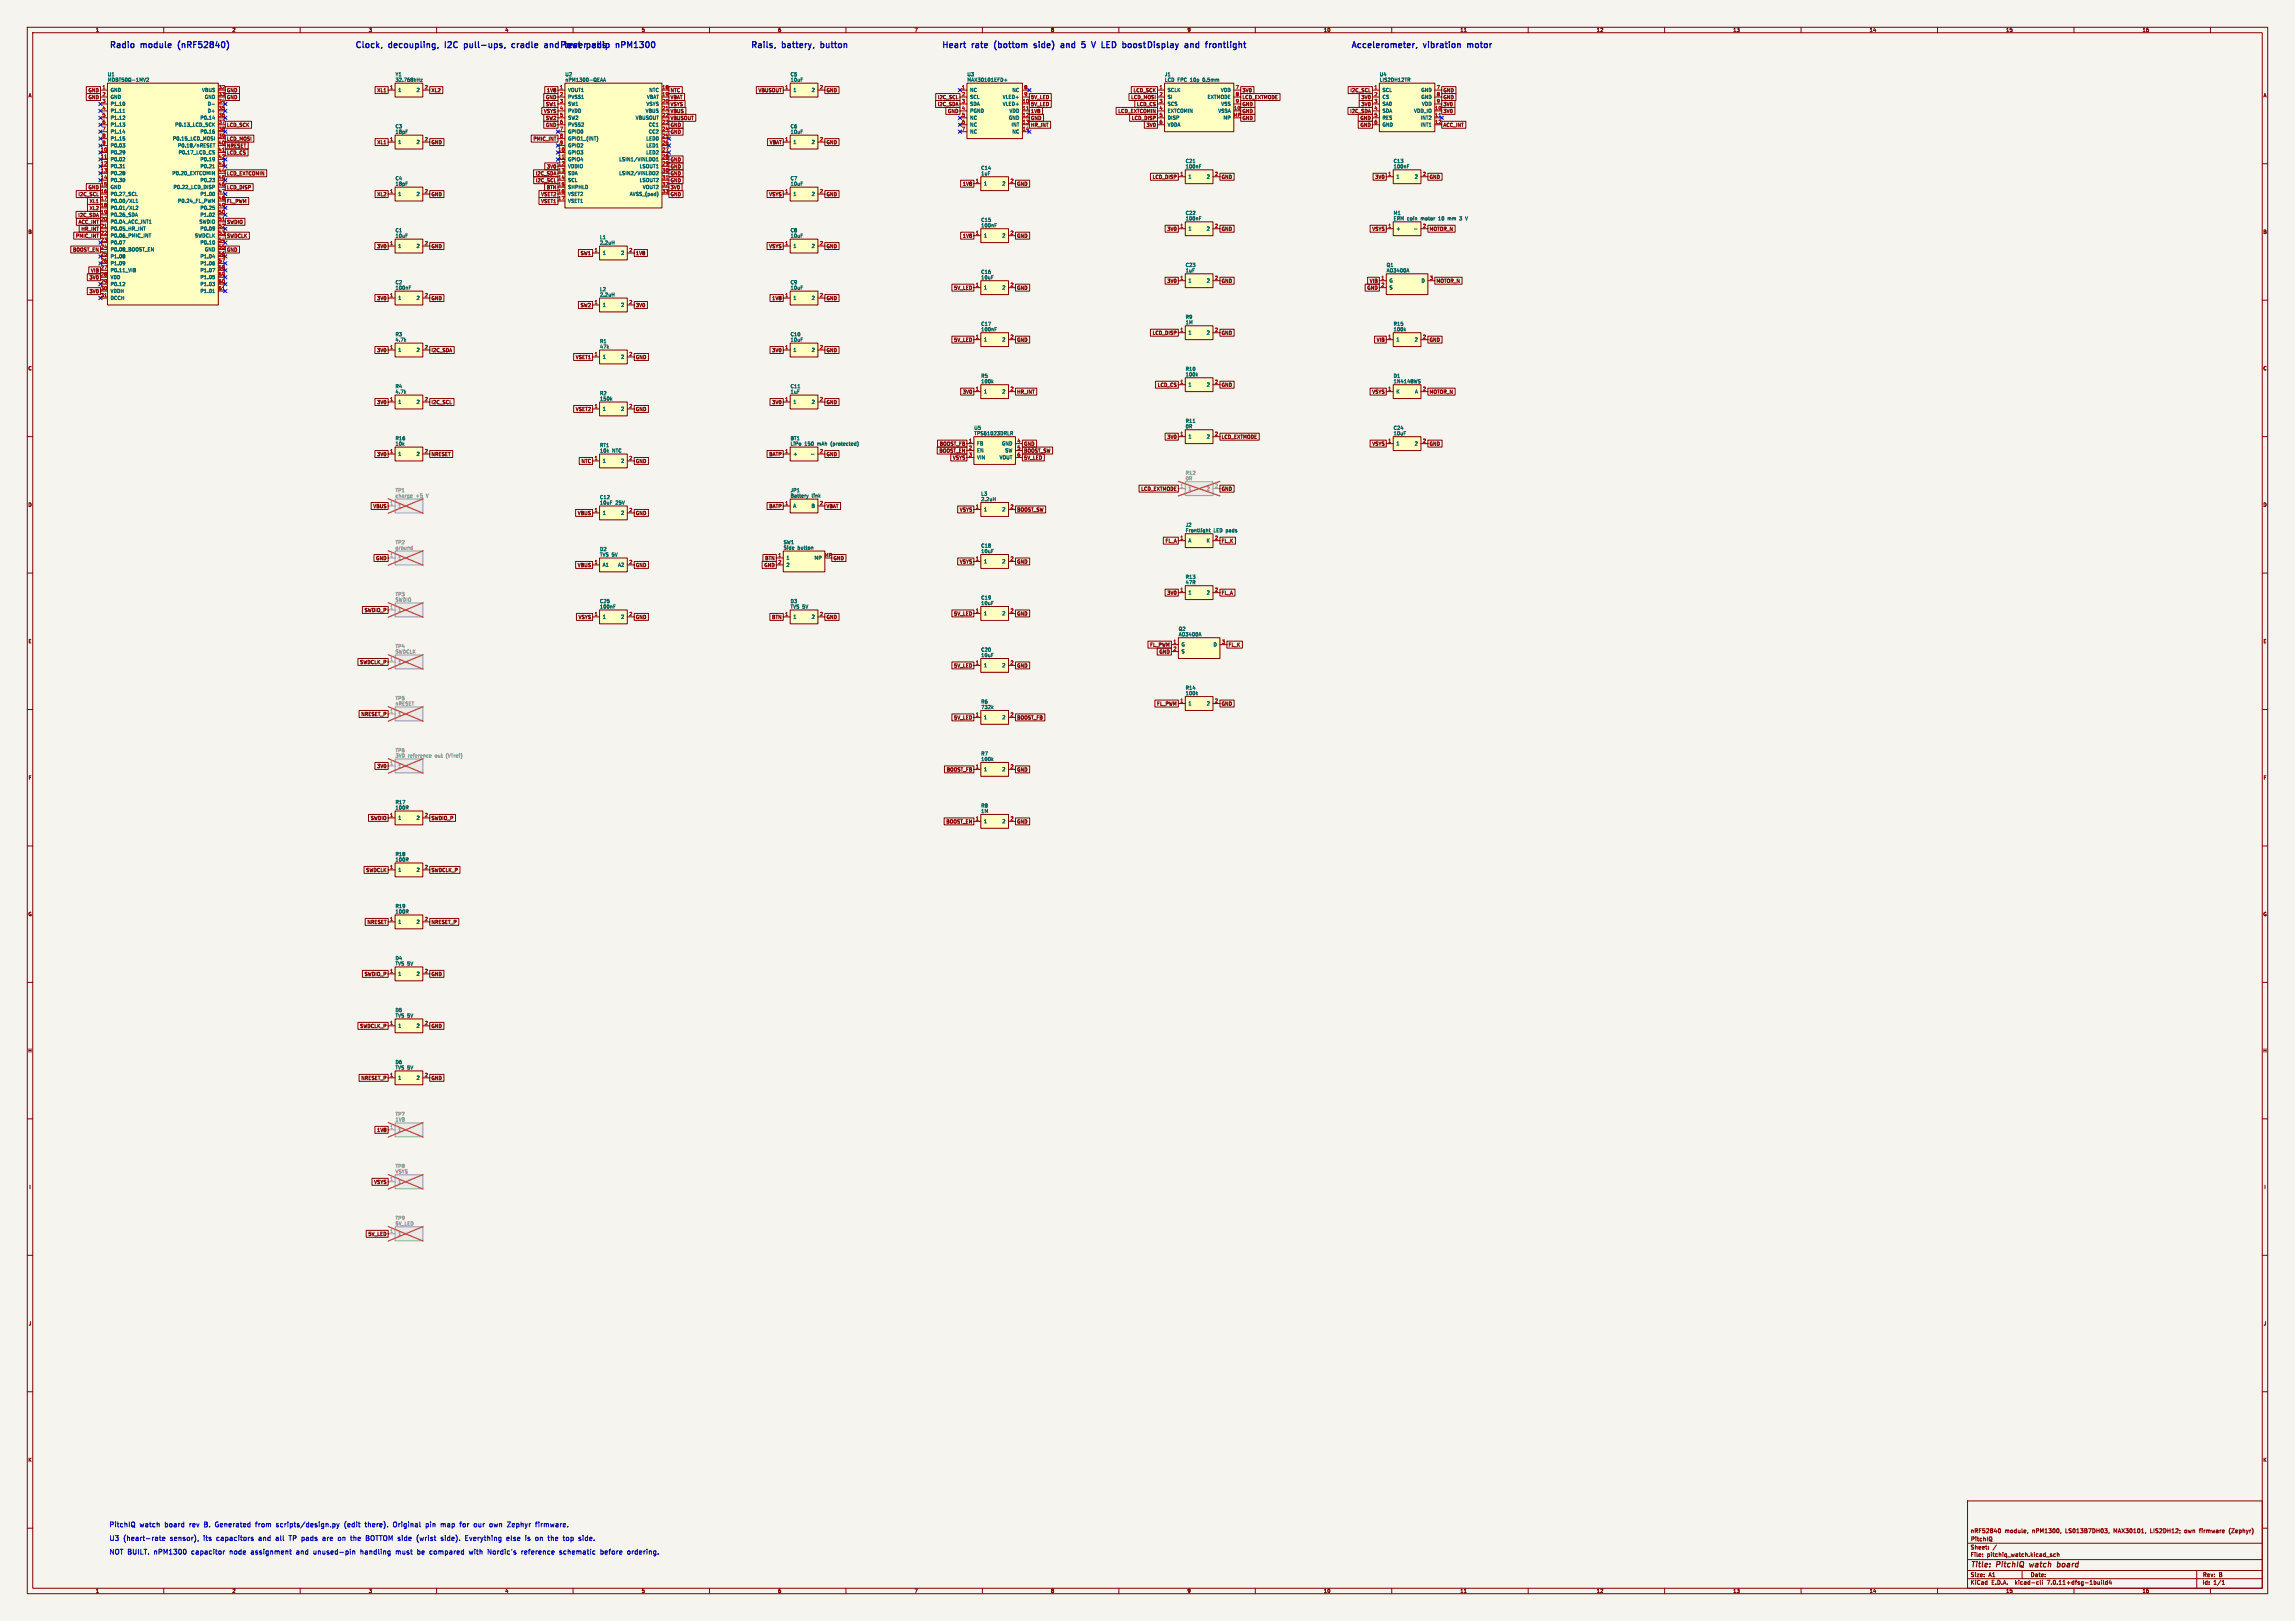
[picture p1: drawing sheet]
<svg xmlns="http://www.w3.org/2000/svg" width="841mm" height="594mm" viewBox="0 0 841 594" stroke-linecap="round" stroke-linejoin="round" font-family="sans-serif">
<defs><g id="words">
<g font-size="3.1" fill="#0000c2">
<text x="40" y="17.7">Radio</text>
<text x="51.8" y="17.7">module</text>
<text x="66.3" y="17.7">(nRF52840)</text>
<text x="130" y="17.7">Clock,</text>
<text x="142.6" y="17.7">decoupling,</text>
<text x="164.1" y="17.7">I2C</text>
<text x="172" y="17.7">pull-ups,</text>
<text x="190.4" y="17.7">cradle</text>
<text x="203.2" y="17.7">and</text>
<text x="205" y="17.7">Power</text>
<text x="211.8" y="17.7">testchip</text>
<text x="220.5" y="17.7">padsnPM1300</text>
<text x="275" y="17.7">Rails,</text>
<text x="286.8" y="17.7">battery,</text>
<text x="301.8" y="17.7">button</text>
<text x="345" y="17.7">Heart</text>
<text x="356.4" y="17.7">rate</text>
<text x="365.4" y="17.7">(bottom</text>
<text x="380.9" y="17.7">side)</text>
<text x="391.6" y="17.7">and</text>
<text x="400.1" y="17.7">5</text>
<text x="404.8" y="17.7">V</text>
<text x="409.2" y="17.7">LED</text>
<text x="417.7" y="17.7">boost</text>
<text x="420" y="17.7">Display</text>
<text x="434.4" y="17.7">and</text>
<text x="442.9" y="17.7">frontlight</text>
<text x="495" y="17.7">Accelerometer,</text>
<text x="521.9" y="17.7">vibration</text>
<text x="538.8" y="17.7">motor</text>
</g>
<g font-size="2.8" fill="#840000">
<text x="722" y="574.9">Title:</text>
<text x="731.7" y="574.9">PitchIQ</text>
<text x="744.6" y="574.9">watch</text>
<text x="755.5" y="574.9">board</text>
</g>
<g font-size="2.5" fill="#0000c2">
<text x="40" y="559.7">PitchIQ</text>
<text x="51.1" y="559.7">watch</text>
<text x="60.3" y="559.7">board</text>
<text x="69.3" y="559.7">rev</text>
<text x="74.8" y="559.7">B.</text>
<text x="79" y="559.7">Generated</text>
<text x="93.9" y="559.7">from</text>
<text x="101.5" y="559.7">scripts/design.py</text>
<text x="126.6" y="559.7">(edit</text>
<text x="134.3" y="559.7">there).</text>
<text x="144.7" y="559.7">Original</text>
<text x="156.7" y="559.7">pin</text>
<text x="162.3" y="559.7">map</text>
<text x="169.4" y="559.7">for</text>
<text x="174.6" y="559.7">our</text>
<text x="180.5" y="559.7">own</text>
<text x="187.1" y="559.7">Zephyr</text>
<text x="197.6" y="559.7">firmware.</text>
<text x="40" y="564.7">U3</text>
<text x="40" y="569.7">NOT BUILT.</text>
<text x="45.1" y="564.7">(heart-rate</text>
<text x="56.3" y="569.7">nPM1300</text>
<text x="62.2" y="564.7">sensor),</text>
<text x="70.1" y="569.7">capacitor</text>
<text x="74.6" y="564.7">its</text>
<text x="79.4" y="564.7">capacitors</text>
<text x="84.2" y="569.7">node</text>
<text x="92.1" y="569.7">assignment</text>
<text x="94.9" y="564.7">and</text>
<text x="101.3" y="564.7">all</text>
<text x="106.3" y="564.7">TP pads</text>
<text x="108.8" y="569.7">and</text>
<text x="115.2" y="569.7">unused-pin</text>
<text x="118.7" y="564.7">are</text>
<text x="124.5" y="564.7">on</text>
<text x="129.2" y="564.7">the</text>
<text x="132.5" y="569.7">handling</text>
<text x="134.9" y="564.7">BOTTOM side</text>
<text x="145.5" y="569.7">must</text>
<text x="153.5" y="569.7">be</text>
<text x="153.6" y="564.7">(wrist</text>
<text x="158.2" y="569.7">compared</text>
<text x="162.7" y="564.7">side).</text>
<text x="171.7" y="564.7">Everything</text>
<text x="172.7" y="569.7">with</text>
<text x="179.6" y="569.7">Nordic's</text>
<text x="186.9" y="564.7">else</text>
<text x="192" y="569.7">reference</text>
<text x="193.9" y="564.7">is</text>
<text x="197.7" y="564.7">on</text>
<text x="202.4" y="564.7">the</text>
<text x="206.1" y="569.7">schematic</text>
<text x="208.1" y="564.7">top</text>
<text x="213.8" y="564.7">side.</text>
<text x="221.2" y="569.7">before</text>
<text x="231.2" y="569.7">ordering.</text>
</g>
<g font-size="2.1" fill="#840000">
<text x="722" y="562">nRF52840</text>
<text x="734.6" y="562">module,</text>
<text x="744.7" y="562">nPM1300,</text>
<text x="757" y="562">LS013B7DH03,</text>
<text x="774.8" y="562">MAX30101,</text>
<text x="788.4" y="562">LIS2DH12;</text>
<text x="801.2" y="562">own</text>
<text x="806.7" y="562">firmware</text>
<text x="817.7" y="562">(Zephyr)</text>
<text x="722" y="568">Sheet:</text>
<text x="722" y="565.2">PitchIQ</text>
<text x="722" y="570.7">File:</text>
<text x="728.1" y="570.7">pitchiq_watch.kicad_sch</text>
<text x="722" y="580.9">KiCad</text>
<text x="722" y="578.1">Size:</text>
<text x="728.7" y="578.1">A1</text>
<text x="729.7" y="580.9">E.D.A.</text>
<text x="738.6" y="580.9">kicad-cli</text>
<text x="744" y="578.1">Date:</text>
<text x="750.5" y="580.9">7.0.11+dfsg-1build4</text>
<text x="807" y="578.3">Rev:</text>
<text x="807" y="580.9">Id:</text>
<text x="811.1" y="580.9">1/1</text>
<text x="813.4" y="578.3">B</text>
</g>
<g font-size="1.8" fill="#840000">
<text x="35" y="11.9">1</text>
<text x="85" y="11.9">2</text>
<text x="135" y="11.9">3</text>
<text x="185" y="11.9">4</text>
<text x="235" y="11.9">5</text>
<text x="285" y="11.9">6</text>
<text x="335" y="11.9">7</text>
<text x="385" y="11.9">8</text>
<text x="435" y="11.9">9</text>
<text x="485" y="11.9">10</text>
<text x="535" y="11.9">11</text>
<text x="585" y="11.9">12</text>
<text x="635" y="11.9">13</text>
<text x="685" y="11.9">14</text>
<text x="735" y="11.9">15</text>
<text x="785" y="11.9">16</text>
<text x="10.3" y="35.9">A</text>
<text x="32.3" y="34">GND</text>
<text x="83" y="34">GND</text>
<text x="138.1" y="34">XL1</text>
<text x="158" y="34">XL2</text>
<text x="200.3" y="34">1V8</text>
<text x="245.6" y="34">NTC</text>
<text x="277.8" y="34">VBUSOUT</text>
<text x="302.7" y="34">GND</text>
<text x="415.2" y="34">LCD_SCK</text>
<text x="455.1" y="34">3V0</text>
<text x="494.7" y="34">I2C_SCL</text>
<text x="528.8" y="34">GND</text>
<text x="829.3" y="35.9">A</text>
<text x="32.3" y="36.5">GND</text>
<text x="83" y="36.5">GND</text>
<text x="199.2" y="41.6">VSYS</text>
<text x="199.9" y="36.5">GND</text>
<text x="199.9" y="39.1">SW1</text>
<text x="245.6" y="39.1">VSYS</text>
<text x="245.6" y="41.6">VBUS</text>
<text x="245.6" y="36.5">VBAT</text>
<text x="343.5" y="39.1">I2C_SDA</text>
<text x="343.6" y="36.5">I2C_SCL</text>
<text x="347.2" y="41.6">GND</text>
<text x="377.7" y="39.1">5V_LED</text>
<text x="377.7" y="41.6">1V8</text>
<text x="377.7" y="36.5">5V_LED</text>
<text x="409.7" y="41.6">LCD_EXTCOMIN</text>
<text x="414.4" y="36.5">LCD_MOSI</text>
<text x="416.5" y="39.1">LCD_CS</text>
<text x="455.1" y="36.5">LCD_EXTMODE</text>
<text x="455.1" y="39.1">GND</text>
<text x="455.1" y="41.6">GND</text>
<text x="494.6" y="41.6">I2C_SDA</text>
<text x="498.7" y="36.5">3V0</text>
<text x="498.7" y="39.1">3V0</text>
<text x="528.8" y="36.5">GND</text>
<text x="528.8" y="39.1">3V0</text>
<text x="528.8" y="41.6">3V0</text>
<text x="83" y="46.7">LCD_SCK</text>
<text x="199.9" y="44.1">SW2</text>
<text x="199.9" y="46.7">GND</text>
<text x="245.6" y="44.1">VBUSOUT</text>
<text x="245.6" y="46.7">GND</text>
<text x="377.7" y="46.7">HR_INT</text>
<text x="377.7" y="44.1">GND</text>
<text x="414.6" y="44.1">LCD_DISP</text>
<text x="420" y="46.7">3V0</text>
<text x="455.1" y="44.1">GND</text>
<text x="498.4" y="44.1">GND</text>
<text x="498.4" y="46.7">GND</text>
<text x="528.8" y="46.7">ACC_INT</text>
<text x="83" y="51.8">LCD_MOSI</text>
<text x="138.1" y="53">XL1</text>
<text x="158" y="53">GND</text>
<text x="195.3" y="51.8">PMIC_INT</text>
<text x="245.6" y="49.2">GND</text>
<text x="281.9" y="53">VBAT</text>
<text x="302.7" y="53">GND</text>
<text x="83" y="56.8">LCD_CS</text>
<text x="83" y="54.3">NRESET</text>
<text x="245.6" y="59.4">GND</text>
<text x="83" y="64.5">LCD_EXTCOMIN</text>
<text x="196.2" y="64.5">I2C_SDA</text>
<text x="200.3" y="61.9">3V0</text>
<text x="245.6" y="61.9">GND</text>
<text x="245.6" y="64.5">GND</text>
<text x="422.2" y="65.7">LCD_DISP</text>
<text x="447.5" y="65.7">GND</text>
<text x="503.8" y="65.7">3V0</text>
<text x="523.7" y="65.7">GND</text>
<text x="32.3" y="69.5">GND</text>
<text x="83" y="69.5">LCD_DISP</text>
<text x="196.2" y="67">I2C_SCL</text>
<text x="200.2" y="69.5">BTN</text>
<text x="245.6" y="67">GND</text>
<text x="245.6" y="69.5">3V0</text>
<text x="352.7" y="68.3">1V8</text>
<text x="372.6" y="68.3">GND</text>
<text x="28.6" y="72.1">I2C_SCL</text>
<text x="32.7" y="77.2">XL2</text>
<text x="32.7" y="74.6">XL1</text>
<text x="83" y="74.6">FL_PWM</text>
<text x="138.1" y="72.1">XL2</text>
<text x="158" y="72.1">GND</text>
<text x="198.2" y="72.1">VSET2</text>
<text x="198.2" y="74.6">VSET1</text>
<text x="245.6" y="72.1">GND</text>
<text x="281.7" y="72.1">VSYS</text>
<text x="302.7" y="72.1">GND</text>
<text x="28.5" y="79.7">I2C_SDA</text>
<text x="28.7" y="82.2">ACC_INT</text>
<text x="83" y="82.2">SWDIO</text>
<text x="10.3" y="85.9">B</text>
<text x="27.7" y="87.3">PMIC_INT</text>
<text x="29.7" y="84.8">HR_INT</text>
<text x="83" y="87.3">SWDCLK</text>
<text x="352.7" y="87.3">1V8</text>
<text x="372.6" y="87.3">GND</text>
<text x="427.6" y="84.8">3V0</text>
<text x="447.5" y="84.8">GND</text>
<text x="502.7" y="84.8">VSYS</text>
<text x="523.7" y="84.8">MOTOR_N</text>
<text x="829.2" y="85.9">B</text>
<text x="26.6" y="92.4">BOOST_EN</text>
<text x="83" y="92.4">GND</text>
<text x="138.1" y="91.1">3V0</text>
<text x="158" y="91.1">GND</text>
<text x="212.6" y="93.7">SW1</text>
<text x="232.9" y="93.7">1V8</text>
<text x="281.7" y="91.1">VSYS</text>
<text x="302.7" y="91.1">GND</text>
<text x="33.2" y="100">VIB</text>
<text x="32.6" y="102.6">3V0</text>
<text x="32.6" y="107.6">3V0</text>
<text x="349.5" y="106.4">5V_LED</text>
<text x="372.6" y="106.4">GND</text>
<text x="427.6" y="103.8">3V0</text>
<text x="447.5" y="103.8">GND</text>
<text x="500.9" y="106.4">GND</text>
<text x="501.8" y="103.8">VIB</text>
<text x="526.3" y="103.8">MOTOR_N</text>
<text x="138.1" y="110.2">3V0</text>
<text x="158" y="110.2">GND</text>
<text x="212.6" y="112.7">SW2</text>
<text x="232.9" y="112.7">3V0</text>
<text x="282.8" y="110.2">1V8</text>
<text x="302.7" y="110.2">GND</text>
<text x="349.5" y="125.4">5V_LED</text>
<text x="372.6" y="125.4">GND</text>
<text x="422.2" y="122.9">LCD_DISP</text>
<text x="447.5" y="122.9">GND</text>
<text x="504.4" y="125.4">VIB</text>
<text x="523.7" y="125.4">GND</text>
<text x="138.1" y="129.2">3V0</text>
<text x="158" y="129.2">I2C_SDA</text>
<text x="210.9" y="131.8">VSET1</text>
<text x="232.9" y="131.8">GND</text>
<text x="282.8" y="129.2">3V0</text>
<text x="302.7" y="129.2">GND</text>
<text x="10.3" y="135.9">C</text>
<text x="829.2" y="135.9">C</text>
<text x="424.1" y="141.9">LCD_CS</text>
<text x="447.5" y="141.9">GND</text>
<text x="138.1" y="148.3">3V0</text>
<text x="158" y="148.3">I2C_SCL</text>
<text x="282.8" y="148.3">3V0</text>
<text x="302.7" y="148.3">GND</text>
<text x="352.7" y="144.5">3V0</text>
<text x="372.6" y="144.5">HR_INT</text>
<text x="502.7" y="144.5">VSYS</text>
<text x="523.7" y="144.5">MOTOR_N</text>
<text x="210.9" y="150.8">VSET2</text>
<text x="232.9" y="150.8">GND</text>
<text x="427.6" y="161">3V0</text>
<text x="447.5" y="161">LCD_EXTMODE</text>
<text x="138.1" y="167.3">3V0</text>
<text x="158" y="167.3">NRESET</text>
<text x="281.7" y="167.3">BATP</text>
<text x="302.7" y="167.3">GND</text>
<text x="344.1" y="166.1">BOOST_EN</text>
<text x="344.2" y="163.5">BOOST_FB</text>
<text x="375.1" y="163.5">GND</text>
<text x="375.1" y="166.1">BOOST_SW</text>
<text x="502.7" y="163.5">VSYS</text>
<text x="523.7" y="163.5">GND</text>
<text x="212.9" y="169.9">NTC</text>
<text x="232.9" y="169.9">GND</text>
<text x="349.1" y="168.6">VSYS</text>
<text x="375.1" y="168.6">5V_LED</text>
<text x="10.3" y="185.9">D</text>
<text x="418.1" y="180">LCD_EXTMODE</text>
<text x="447.5" y="180">GND</text>
<text x="829.2" y="185.9">D</text>
<text x="136.7" y="186.4">VBUS</text>
<text x="211.6" y="188.9">VBUS</text>
<text x="232.9" y="188.9">GND</text>
<text x="281.7" y="186.4">BATP</text>
<text x="302.7" y="186.4">VBAT</text>
<text x="351.6" y="187.6">VSYS</text>
<text x="372.6" y="187.6">BOOST_SW</text>
<text x="426.9" y="199.1">FL_A</text>
<text x="447.5" y="199.1">FL_K</text>
<text x="137.7" y="205.4">GND</text>
<text x="211.6" y="208">VBUS</text>
<text x="232.9" y="208">GND</text>
<text x="279.9" y="208">GND</text>
<text x="280.2" y="205.4">BTN</text>
<text x="305.3" y="205.4">GND</text>
<text x="351.6" y="206.7">VSYS</text>
<text x="372.6" y="206.7">GND</text>
<text x="427.6" y="218.1">3V0</text>
<text x="447.5" y="218.1">FL_A</text>
<text x="133.5" y="224.5">SWDIO_P</text>
<text x="211.9" y="227">VSYS</text>
<text x="232.9" y="227">GND</text>
<text x="282.8" y="227">BTN</text>
<text x="302.7" y="227">GND</text>
<text x="349.5" y="225.7">5V_LED</text>
<text x="372.6" y="225.7">GND</text>
<text x="10.3" y="235.9">E</text>
<text x="421.3" y="237.2">FL_PWM</text>
<text x="424.7" y="239.7">GND</text>
<text x="450.1" y="237.2">FL_K</text>
<text x="829.3" y="235.9">E</text>
<text x="131.8" y="243.5">SWDCLK_P</text>
<text x="349.5" y="244.8">5V_LED</text>
<text x="372.6" y="244.8">GND</text>
<text x="132.2" y="262.6">NRESET_P</text>
<text x="349.5" y="263.8">5V_LED</text>
<text x="372.6" y="263.8">BOOST_FB</text>
<text x="423.9" y="258.8">FL_PWM</text>
<text x="447.5" y="258.8">GND</text>
<text x="138.1" y="281.6">3V0</text>
<text x="10.3" y="285.9">F</text>
<text x="346.8" y="282.9">BOOST_FB</text>
<text x="372.6" y="282.9">GND</text>
<text x="829.3" y="285.9">F</text>
<text x="135.7" y="300.7">SWDIO</text>
<text x="158" y="300.7">SWDIO_P</text>
<text x="346.6" y="301.9">BOOST_EN</text>
<text x="372.6" y="301.9">GND</text>
<text x="134.1" y="319.7">SWDCLK</text>
<text x="158" y="319.7">SWDCLK_P</text>
<text x="10.3" y="335.9">G</text>
<text x="829.2" y="335.9">G</text>
<text x="134.5" y="338.8">NRESET</text>
<text x="158" y="338.8">NRESET_P</text>
<text x="133.5" y="357.8">SWDIO_P</text>
<text x="158" y="357.8">GND</text>
<text x="131.8" y="376.9">SWDCLK_P</text>
<text x="158" y="376.9">GND</text>
<text x="10.2" y="385.9">H</text>
<text x="829.2" y="385.9">H</text>
<text x="132.2" y="395.9">NRESET_P</text>
<text x="158" y="395.9">GND</text>
<text x="138.1" y="415">1V8</text>
<text x="10.6" y="435.9">I</text>
<text x="137" y="434">VSYS</text>
<text x="829.6" y="435.9">I</text>
<text x="134.8" y="453.1">5V_LED</text>
<text x="10.4" y="485.9">J</text>
<text x="829.4" y="485.9">J</text>
<text x="10.3" y="535.9">K</text>
<text x="829.2" y="535.9">K</text>
<text x="35" y="583.9">1</text>
<text x="85" y="583.9">2</text>
<text x="135" y="583.9">3</text>
<text x="185" y="583.9">4</text>
<text x="235" y="583.9">5</text>
<text x="285" y="583.9">6</text>
<text x="335" y="583.9">7</text>
<text x="385" y="583.9">8</text>
<text x="435" y="583.9">9</text>
<text x="485" y="583.9">10</text>
<text x="535" y="583.9">11</text>
<text x="585" y="583.9">12</text>
<text x="635" y="583.9">13</text>
<text x="685" y="583.9">14</text>
<text x="735" y="583.9">15</text>
<text x="785" y="583.9">16</text>
</g>
<g font-size="1.8" fill="#006464">
<text x="39.4" y="28.1">U1</text>
<text x="144.8" y="28.1">Y1</text>
<text x="207" y="28.1">U2</text>
<text x="289.6" y="28.1">C5</text>
<text x="354.3" y="28.1">U3</text>
<text x="426.7" y="28.1">J1</text>
<text x="505.5" y="28.1">U4</text>
<text x="39.4" y="30.1">MDBT50Q-1MV2</text>
<text x="40.4" y="33.9">GND</text>
<text x="73.9" y="33.9">VBUS</text>
<text x="144.8" y="30.1">32.768kHz</text>
<text x="145.8" y="33.9">1</text>
<text x="152.5" y="33.9">2</text>
<text x="207" y="30.1">nPM1300-QEAA</text>
<text x="208" y="33.9">VOUT1</text>
<text x="237.8" y="33.9">NTC</text>
<text x="289.6" y="30.1">10uF</text>
<text x="290.6" y="33.9">1</text>
<text x="297.3" y="33.9">2</text>
<text x="354.3" y="30.1">MAX30101EFD+</text>
<text x="355.3" y="33.9">NC</text>
<text x="370.8" y="33.9">NC</text>
<text x="426.7" y="30.1">LCD FPC</text>
<text x="427.7" y="33.9">SCLK</text>
<text x="436.3" y="30.1">10p</text>
<text x="441" y="30.1">0.5mm</text>
<text x="447.3" y="33.9">VDD</text>
<text x="505.5" y="30.1">LIS2DH12TR</text>
<text x="506.5" y="33.9">SCL</text>
<text x="520.7" y="33.9">GND</text>
<text x="40.4" y="36.4">GND</text>
<text x="40.4" y="39">P1.10</text>
<text x="40.4" y="41.5">P1.11</text>
<text x="74.9" y="36.4">GND</text>
<text x="75.9" y="39">D-</text>
<text x="75.9" y="41.5">D+</text>
<text x="208" y="36.4">PVSS1</text>
<text x="208" y="39">SW1</text>
<text x="208" y="41.5">PVDD</text>
<text x="236.5" y="41.5">VBUS</text>
<text x="236.8" y="39">VSYS</text>
<text x="236.9" y="36.4">VBAT</text>
<text x="355.3" y="36.4">SCL</text>
<text x="355.3" y="39">SDA</text>
<text x="355.3" y="41.5">PGND</text>
<text x="367.3" y="39">VLED+</text>
<text x="367.3" y="36.4">VLED+</text>
<text x="369.8" y="41.5">VDD</text>
<text x="427.7" y="36.4">SI</text>
<text x="427.7" y="39">SCS</text>
<text x="427.7" y="41.5">EXTCOMIN</text>
<text x="442.4" y="36.4">EXTMODE</text>
<text x="446.3" y="41.5">VSSA</text>
<text x="447.4" y="39">VSS</text>
<text x="506.5" y="36.4">CS</text>
<text x="506.5" y="39">SA0</text>
<text x="506.5" y="41.5">SDA</text>
<text x="518" y="41.5">VDD_IO</text>
<text x="520.7" y="36.4">GND</text>
<text x="520.9" y="39">VDD</text>
<text x="40.4" y="44">P1.12</text>
<text x="40.4" y="46.6">P1.13</text>
<text x="64" y="46.6">P0.13_LCD_SCK</text>
<text x="73.3" y="44">P0.14</text>
<text x="144.8" y="47.2">C3</text>
<text x="208" y="44">SW2</text>
<text x="208" y="46.6">PVSS2</text>
<text x="232.8" y="44">VBUSOUT</text>
<text x="237.6" y="46.6">CC1</text>
<text x="289.6" y="47.2">C6</text>
<text x="355.3" y="44">NC</text>
<text x="355.3" y="46.6">NC</text>
<text x="369.6" y="44">GND</text>
<text x="370.5" y="46.6">INT</text>
<text x="427.7" y="44">DISP</text>
<text x="427.7" y="46.6">VDDA</text>
<text x="448.2" y="44">MP</text>
<text x="506.5" y="44">RES</text>
<text x="506.5" y="46.6">GND</text>
<text x="520.4" y="44">INT2</text>
<text x="520.4" y="46.6">INT1</text>
<text x="40.4" y="49.1">P1.14</text>
<text x="40.4" y="51.7">P1.15</text>
<text x="63.2" y="51.7">P0.15_LCD_MOSI</text>
<text x="73.3" y="49.1">P0.16</text>
<text x="144.8" y="49.2">18pF</text>
<text x="145.8" y="52.9">1</text>
<text x="152.5" y="52.9">2</text>
<text x="208" y="49.1">GPIO0</text>
<text x="208" y="51.7">GPIO1_(INT)</text>
<text x="236.7" y="51.7">LED0</text>
<text x="237.6" y="49.1">CC2</text>
<text x="289.6" y="49.2">10uF</text>
<text x="290.6" y="52.9">1</text>
<text x="297.3" y="52.9">2</text>
<text x="355.3" y="49.1">NC</text>
<text x="370.8" y="49.1">NC</text>
<text x="40.4" y="56.7">P0.29</text>
<text x="40.4" y="59.3">P0.02</text>
<text x="40.4" y="54.2">P0.03</text>
<text x="65.1" y="54.2">P0.18/nRESET</text>
<text x="65.3" y="56.7">P0.17_LCD_CS</text>
<text x="73.3" y="59.3">P0.19</text>
<text x="208" y="56.7">GPIO3</text>
<text x="208" y="59.3">GPIO4</text>
<text x="208" y="54.2">GPIO2</text>
<text x="226.8" y="59.3">LSIN1/VINLDO1</text>
<text x="236.7" y="54.2">LED1</text>
<text x="236.7" y="56.7">LED2</text>
<text x="434.4" y="59.9">C21</text>
<text x="510.6" y="59.9">C13</text>
<text x="40.4" y="61.8">P0.31</text>
<text x="40.4" y="64.4">P0.28</text>
<text x="63" y="64.4">P0.20_EXTCOMIN</text>
<text x="73.3" y="61.8">P0.21</text>
<text x="208" y="61.8">VDDIO</text>
<text x="208" y="64.4">SDA</text>
<text x="226.8" y="64.4">LSIN2/VINLDO2</text>
<text x="234.3" y="61.8">LSOUT1</text>
<text x="359.4" y="62.4">C14</text>
<text x="359.4" y="64.4">1uF</text>
<text x="434.4" y="61.9">100nF</text>
<text x="435.4" y="65.6">1</text>
<text x="442.1" y="65.6">2</text>
<text x="510.6" y="61.9">100nF</text>
<text x="511.6" y="65.6">1</text>
<text x="518.3" y="65.6">2</text>
<text x="40.4" y="66.9">P0.30</text>
<text x="40.4" y="69.4">GND</text>
<text x="40.4" y="72">P0.27_SCL</text>
<text x="63.4" y="69.4">P0.22_LCD_DISP</text>
<text x="73.3" y="66.9">P0.23</text>
<text x="73.3" y="72">P1.00</text>
<text x="144.8" y="66.2">C4</text>
<text x="144.8" y="68.2">18pF</text>
<text x="145.8" y="72">1</text>
<text x="152.5" y="72">2</text>
<text x="208" y="66.9">SCL</text>
<text x="208" y="69.4">SHPHLD</text>
<text x="208" y="72">VSET2</text>
<text x="230.6" y="72">AVSS_(pad)</text>
<text x="234.3" y="66.9">LSOUT2</text>
<text x="235.4" y="69.4">VOUT2</text>
<text x="289.6" y="66.2">C7</text>
<text x="289.6" y="68.2">10uF</text>
<text x="290.6" y="72">1</text>
<text x="297.3" y="72">2</text>
<text x="360.4" y="68.2">1</text>
<text x="367.1" y="68.2">2</text>
<text x="40.4" y="74.5">P0.00/XL1</text>
<text x="40.4" y="77.1">P0.01/XL2</text>
<text x="65.1" y="74.5">P0.24_FL_PWM</text>
<text x="73.3" y="77.1">P0.25</text>
<text x="208" y="74.5">VSET1</text>
<text x="40.4" y="79.6">P0.26_SDA</text>
<text x="40.4" y="82.1">P0.04_ACC_INT1</text>
<text x="72.9" y="82.1">SWDIO</text>
<text x="73.3" y="79.6">P1.02</text>
<text x="359.4" y="81.5">C15</text>
<text x="359.4" y="83.5">100nF</text>
<text x="434.4" y="78.9">C22</text>
<text x="434.4" y="80.9">100nF</text>
<text x="510.6" y="78.9">M1</text>
<text x="510.6" y="80.9">ERM coin</text>
<text x="520.8" y="80.9">motor</text>
<text x="527.4" y="80.9">10</text>
<text x="531" y="80.9">mm</text>
<text x="535.6" y="80.9">3</text>
<text x="538" y="80.9">V</text>
<text x="40.4" y="84.7">P0.05_HR_INT</text>
<text x="40.4" y="87.2">P0.06_PMIC_INT</text>
<text x="40.4" y="89.8">P0.07</text>
<text x="71.3" y="87.2">SWDCLK</text>
<text x="73.3" y="84.7">P0.09</text>
<text x="73.3" y="89.8">P0.10</text>
<text x="144.8" y="85.3">C1</text>
<text x="144.8" y="87.3">10uF</text>
<text x="219.7" y="89.8">2.2uH</text>
<text x="219.7" y="87.8">L1</text>
<text x="289.6" y="85.3">C8</text>
<text x="289.6" y="87.3">10uF</text>
<text x="360.4" y="87.2">1</text>
<text x="367.1" y="87.2">2</text>
<text x="435.4" y="84.7">1</text>
<text x="442.1" y="84.7">2</text>
<text x="511.6" y="84.7">+</text>
<text x="40.4" y="92.3">P0.08_BOOST_EN</text>
<text x="40.4" y="94.8">P1.08</text>
<text x="73.3" y="94.8">P1.04</text>
<text x="74.9" y="92.3">GND</text>
<text x="145.8" y="91">1</text>
<text x="152.5" y="91">2</text>
<text x="220.7" y="93.6">1</text>
<text x="227.4" y="93.6">2</text>
<text x="290.6" y="91">1</text>
<text x="297.3" y="91">2</text>
<text x="40.4" y="97.4">P1.09</text>
<text x="40.4" y="99.9">P0.11_VIB</text>
<text x="73.3" y="97.4">P1.06</text>
<text x="73.3" y="99.9">P1.07</text>
<text x="359.4" y="100.5">C16</text>
<text x="434.4" y="98">C23</text>
<text x="434.4" y="100">1uF</text>
<text x="508" y="98">Q1</text>
<text x="508" y="100">AO3400A</text>
<text x="40.4" y="102.5">VDD</text>
<text x="40.4" y="105">P0.12</text>
<text x="40.4" y="107.5">VDDH</text>
<text x="73.3" y="102.5">P1.05</text>
<text x="73.3" y="105">P1.03</text>
<text x="73.3" y="107.5">P1.01</text>
<text x="144.8" y="104.3">C2</text>
<text x="144.8" y="106.3">100nF</text>
<text x="219.7" y="106.9">L2</text>
<text x="289.6" y="104.3">C9</text>
<text x="289.6" y="106.3">10uF</text>
<text x="359.4" y="102.5">10uF</text>
<text x="360.4" y="106.3">1</text>
<text x="367.1" y="106.3">2</text>
<text x="435.4" y="103.7">1</text>
<text x="442.1" y="103.7">2</text>
<text x="509" y="103.7">G</text>
<text x="509" y="106.3">S</text>
<text x="520.8" y="103.7">D</text>
<text x="40.4" y="110.1">DCCH</text>
<text x="145.8" y="110.1">1</text>
<text x="152.5" y="110.1">2</text>
<text x="219.7" y="108.9">2.2uH</text>
<text x="220.7" y="112.6">1</text>
<text x="227.4" y="112.6">2</text>
<text x="290.6" y="110.1">1</text>
<text x="297.3" y="110.1">2</text>
<text x="359.4" y="119.6">C17</text>
<text x="434.4" y="117">R9</text>
<text x="434.4" y="119">1M</text>
<text x="510.6" y="119.6">R15</text>
<text x="144.8" y="123.4">R3</text>
<text x="144.8" y="125.4">4.7k</text>
<text x="219.7" y="125.9">R1</text>
<text x="289.6" y="123.4">C10</text>
<text x="289.6" y="125.4">10uF</text>
<text x="359.4" y="121.6">100nF</text>
<text x="360.4" y="125.3">1</text>
<text x="367.1" y="125.3">2</text>
<text x="435.4" y="122.8">1</text>
<text x="442.1" y="122.8">2</text>
<text x="510.6" y="121.6">100k</text>
<text x="511.6" y="125.3">1</text>
<text x="518.3" y="125.3">2</text>
<text x="145.8" y="129.1">1</text>
<text x="152.5" y="129.1">2</text>
<text x="219.7" y="127.9">47k</text>
<text x="220.7" y="131.7">1</text>
<text x="227.4" y="131.7">2</text>
<text x="290.6" y="129.1">1</text>
<text x="297.3" y="129.1">2</text>
<text x="434.4" y="136.1">R10</text>
<text x="144.8" y="142.4">R4</text>
<text x="289.6" y="142.4">C11</text>
<text x="359.4" y="138.6">R5</text>
<text x="359.4" y="140.6">100k</text>
<text x="434.4" y="138.1">100k</text>
<text x="435.4" y="141.8">1</text>
<text x="442.1" y="141.8">2</text>
<text x="510.6" y="138.6">D1</text>
<text x="510.6" y="140.6">1N4148WS</text>
<text x="144.8" y="144.4">4.7k</text>
<text x="145.8" y="148.2">1</text>
<text x="152.5" y="148.2">2</text>
<text x="219.7" y="145">R2</text>
<text x="219.7" y="147">150k</text>
<text x="289.6" y="144.4">1uF</text>
<text x="290.6" y="148.2">1</text>
<text x="297.3" y="148.2">2</text>
<text x="360.4" y="144.4">1</text>
<text x="367.1" y="144.4">2</text>
<text x="511.6" y="144.4">K</text>
<text x="518.4" y="144.4">A</text>
<text x="220.7" y="150.7">1</text>
<text x="227.4" y="150.7">2</text>
<text x="434.4" y="155.1">R11</text>
<text x="144.8" y="161.5">R16</text>
<text x="289.6" y="161.5">BT1</text>
<text x="356.9" y="157.7">U5</text>
<text x="356.9" y="159.7">TPS61023DRLR</text>
<text x="434.4" y="157.1">0R</text>
<text x="435.4" y="160.9">1</text>
<text x="442.1" y="160.9">2</text>
<text x="510.6" y="157.7">C24</text>
<text x="510.6" y="159.7">10uF</text>
<text x="144.8" y="163.5">10k</text>
<text x="145.8" y="167.2">1</text>
<text x="152.5" y="167.2">2</text>
<text x="219.7" y="164">RT1</text>
<text x="219.7" y="166">10k</text>
<text x="224.3" y="166">NTC</text>
<text x="289.6" y="163.5">LiPo</text>
<text x="290.6" y="167.2">+</text>
<text x="294.8" y="163.5">150</text>
<text x="299.6" y="163.5">mAh</text>
<text x="304.7" y="163.5">(protected)</text>
<text x="357.9" y="163.4">FB</text>
<text x="357.9" y="166">EN</text>
<text x="367" y="163.4">GND</text>
<text x="368.2" y="166">SW</text>
<text x="511.6" y="163.4">1</text>
<text x="518.3" y="163.4">2</text>
<text x="220.7" y="169.8">1</text>
<text x="227.4" y="169.8">2</text>
<text x="357.9" y="168.5">VIN</text>
<text x="366.2" y="168.5">VOUT</text>
<text x="219.7" y="183.1">C12</text>
<text x="219.7" y="185.1">10uF</text>
<text x="225.5" y="185.1">25V</text>
<text x="289.6" y="180.5">JP1</text>
<text x="289.6" y="182.5">Battery</text>
<text x="297.5" y="182.5">link</text>
<text x="359.4" y="181.8">L3</text>
<text x="359.4" y="183.8">2.2uH</text>
<text x="220.7" y="188.8">1</text>
<text x="227.4" y="188.8">2</text>
<text x="290.6" y="186.3">A</text>
<text x="297.2" y="186.3">B</text>
<text x="360.4" y="187.6">1</text>
<text x="367.1" y="187.6">2</text>
<text x="434.4" y="193.2">J2</text>
<text x="434.4" y="195.2">Frontlight</text>
<text x="444.7" y="195.2">LED pads</text>
<text x="219.7" y="202.1">D2</text>
<text x="287" y="199.6">SW1</text>
<text x="287" y="201.6">Side</text>
<text x="292.3" y="201.6">button</text>
<text x="359.4" y="200.9">C18</text>
<text x="359.4" y="202.9">10uF</text>
<text x="435.4" y="199">A</text>
<text x="442" y="199">K</text>
<text x="219.7" y="204.1">TVS 5V</text>
<text x="220.7" y="207.9">A1</text>
<text x="226.4" y="207.9">A2</text>
<text x="288" y="205.3">1</text>
<text x="288" y="207.9">2</text>
<text x="298.3" y="205.3">MP</text>
<text x="360.4" y="206.6">1</text>
<text x="367.1" y="206.6">2</text>
<text x="434.4" y="212.3">R13</text>
<text x="434.4" y="214.3">47R</text>
<text x="219.7" y="221.2">C25</text>
<text x="289.6" y="221.2">D3</text>
<text x="359.4" y="219.9">C19</text>
<text x="359.4" y="221.9">10uF</text>
<text x="435.4" y="218">1</text>
<text x="442.1" y="218">2</text>
<text x="219.7" y="223.2">100nF</text>
<text x="220.7" y="226.9">1</text>
<text x="227.4" y="226.9">2</text>
<text x="289.6" y="223.2">TVS 5V</text>
<text x="290.6" y="226.9">1</text>
<text x="297.3" y="226.9">2</text>
<text x="360.4" y="225.7">1</text>
<text x="367.1" y="225.7">2</text>
<text x="431.8" y="231.3">Q2</text>
<text x="431.8" y="233.3">AO3400A</text>
<text x="359.4" y="239">C20</text>
<text x="432.8" y="237.1">G</text>
<text x="432.8" y="239.6">S</text>
<text x="444.6" y="237.1">D</text>
<text x="359.4" y="241">10uF</text>
<text x="360.4" y="244.7">1</text>
<text x="367.1" y="244.7">2</text>
<text x="434.4" y="252.9">R14</text>
<text x="434.4" y="254.9">100k</text>
<text x="359.4" y="258">R6</text>
<text x="359.4" y="260">732k</text>
<text x="360.4" y="263.8">1</text>
<text x="367.1" y="263.8">2</text>
<text x="435.4" y="258.7">1</text>
<text x="442.1" y="258.7">2</text>
<text x="359.4" y="277.1">R7</text>
<text x="359.4" y="279.1">100k</text>
<text x="360.4" y="282.8">1</text>
<text x="367.1" y="282.8">2</text>
<text x="144.8" y="296.8">100R</text>
<text x="144.8" y="294.8">R17</text>
<text x="359.4" y="296.1">R8</text>
<text x="359.4" y="298.1">1M</text>
<text x="145.8" y="300.6">1</text>
<text x="152.5" y="300.6">2</text>
<text x="360.4" y="301.9">1</text>
<text x="367.1" y="301.9">2</text>
<text x="144.8" y="315.9">100R</text>
<text x="144.8" y="313.9">R18</text>
<text x="145.8" y="319.6">1</text>
<text x="152.5" y="319.6">2</text>
<text x="144.8" y="334.9">100R</text>
<text x="144.8" y="332.9">R19</text>
<text x="145.8" y="338.7">1</text>
<text x="152.5" y="338.7">2</text>
<text x="144.8" y="352">D4</text>
<text x="144.8" y="354">TVS 5V</text>
<text x="145.8" y="357.7">1</text>
<text x="152.5" y="357.7">2</text>
<text x="144.8" y="371">D5</text>
<text x="144.8" y="373">TVS 5V</text>
<text x="145.8" y="376.8">1</text>
<text x="152.5" y="376.8">2</text>
<text x="144.8" y="390.1">D6</text>
<text x="144.8" y="392.1">TVS 5V</text>
<text x="145.8" y="395.8">1</text>
<text x="152.5" y="395.8">2</text>
</g>
<g font-size="1.8" fill="#a90000">
<text x="37.4" y="32.8">1</text>
<text x="37.4" y="35.3">2</text>
<text x="80" y="32.8">32</text>
<text x="80" y="35.3">33</text>
<text x="142.8" y="32.8">1</text>
<text x="155.5" y="32.8">2</text>
<text x="205" y="32.8">1</text>
<text x="205" y="35.3">2</text>
<text x="242.5" y="32.8">18</text>
<text x="242.5" y="35.3">19</text>
<text x="287.6" y="32.8">1</text>
<text x="300.3" y="32.8">2</text>
<text x="352.4" y="32.8">1</text>
<text x="352.4" y="35.3">2</text>
<text x="375.2" y="32.8">8</text>
<text x="375.2" y="35.3">9</text>
<text x="424.7" y="32.8">1</text>
<text x="424.7" y="35.3">2</text>
<text x="452.7" y="32.8">7</text>
<text x="452.7" y="35.3">8</text>
<text x="503.5" y="32.8">1</text>
<text x="503.5" y="35.3">2</text>
<text x="526.3" y="32.8">7</text>
<text x="526.3" y="35.3">8</text>
<text x="37.4" y="37.8">3</text>
<text x="37.4" y="40.4">4</text>
<text x="80" y="37.8">34</text>
<text x="80" y="40.4">35</text>
<text x="205" y="37.8">3</text>
<text x="205" y="40.4">4</text>
<text x="242.5" y="37.8">20</text>
<text x="242.5" y="40.4">21</text>
<text x="352.4" y="37.8">3</text>
<text x="352.4" y="40.4">4</text>
<text x="374.6" y="37.8">10</text>
<text x="374.6" y="40.4">11</text>
<text x="424.7" y="37.8">3</text>
<text x="424.7" y="40.4">4</text>
<text x="452.1" y="40.4">10</text>
<text x="452.7" y="37.8">9</text>
<text x="503.5" y="37.8">3</text>
<text x="503.5" y="40.4">4</text>
<text x="525.7" y="40.4">10</text>
<text x="526.3" y="37.8">9</text>
<text x="37.4" y="42.9">5</text>
<text x="37.4" y="45.5">6</text>
<text x="80" y="42.9">36</text>
<text x="80" y="45.5">37</text>
<text x="205" y="42.9">5</text>
<text x="205" y="45.5">6</text>
<text x="242.5" y="42.9">22</text>
<text x="242.5" y="45.5">23</text>
<text x="352.4" y="42.9">5</text>
<text x="352.4" y="45.5">6</text>
<text x="374.6" y="42.9">12</text>
<text x="374.6" y="45.5">13</text>
<text x="424.7" y="42.9">5</text>
<text x="424.7" y="45.5">6</text>
<text x="451.9" y="42.9">MP</text>
<text x="503.5" y="42.9">5</text>
<text x="503.5" y="45.5">6</text>
<text x="525.7" y="42.9">11</text>
<text x="525.7" y="45.5">12</text>
<text x="37.4" y="48">7</text>
<text x="37.4" y="50.5">8</text>
<text x="37.4" y="53.1">9</text>
<text x="80" y="48">38</text>
<text x="80" y="50.5">39</text>
<text x="80" y="53.1">40</text>
<text x="142.8" y="51.8">1</text>
<text x="155.5" y="51.8">2</text>
<text x="205" y="48">7</text>
<text x="205" y="50.5">8</text>
<text x="205" y="53.1">9</text>
<text x="242.5" y="48">24</text>
<text x="242.5" y="50.5">25</text>
<text x="242.5" y="53.1">26</text>
<text x="287.6" y="51.8">1</text>
<text x="300.3" y="51.8">2</text>
<text x="352.4" y="48">7</text>
<text x="374.6" y="48">14</text>
<text x="36.8" y="55.6">10</text>
<text x="36.8" y="58.2">11</text>
<text x="80" y="55.6">41</text>
<text x="80" y="58.2">42</text>
<text x="204.4" y="55.6">10</text>
<text x="204.4" y="58.2">11</text>
<text x="242.5" y="55.6">27</text>
<text x="242.5" y="58.2">28</text>
<text x="36.8" y="60.7">12</text>
<text x="36.8" y="63.2">13</text>
<text x="36.8" y="65.8">14</text>
<text x="80" y="60.7">43</text>
<text x="80" y="63.2">44</text>
<text x="80" y="65.8">45</text>
<text x="204.4" y="60.7">12</text>
<text x="204.4" y="63.2">13</text>
<text x="204.4" y="65.8">14</text>
<text x="242.5" y="60.7">29</text>
<text x="242.5" y="63.2">30</text>
<text x="242.5" y="65.8">31</text>
<text x="432.4" y="64.5">1</text>
<text x="445.1" y="64.5">2</text>
<text x="508.6" y="64.5">1</text>
<text x="521.3" y="64.5">2</text>
<text x="36.8" y="68.3">15</text>
<text x="36.8" y="70.9">16</text>
<text x="80" y="68.3">46</text>
<text x="80" y="70.9">47</text>
<text x="142.8" y="70.9">1</text>
<text x="155.5" y="70.9">2</text>
<text x="204.4" y="68.3">15</text>
<text x="204.4" y="70.9">16</text>
<text x="242.5" y="68.3">32</text>
<text x="242.5" y="70.9">33</text>
<text x="287.6" y="70.9">1</text>
<text x="300.3" y="70.9">2</text>
<text x="357.4" y="67.1">1</text>
<text x="370.1" y="67.1">2</text>
<text x="36.8" y="73.4">17</text>
<text x="36.8" y="75.9">18</text>
<text x="80" y="73.4">48</text>
<text x="80" y="75.9">49</text>
<text x="204.4" y="73.4">17</text>
<text x="36.8" y="78.5">19</text>
<text x="36.8" y="81">20</text>
<text x="36.8" y="83.6">21</text>
<text x="80" y="78.5">50</text>
<text x="80" y="81">51</text>
<text x="80" y="83.6">52</text>
<text x="432.4" y="83.6">1</text>
<text x="445.1" y="83.6">2</text>
<text x="508.6" y="83.6">1</text>
<text x="521.3" y="83.6">2</text>
<text x="36.8" y="86.1">22</text>
<text x="36.8" y="88.6">23</text>
<text x="80" y="86.1">53</text>
<text x="80" y="88.6">54</text>
<text x="142.8" y="89.9">1</text>
<text x="155.5" y="89.9">2</text>
<text x="287.6" y="89.9">1</text>
<text x="300.3" y="89.9">2</text>
<text x="357.4" y="86.1">1</text>
<text x="370.1" y="86.1">2</text>
<text x="36.8" y="91.2">24</text>
<text x="36.8" y="93.7">25</text>
<text x="80" y="91.2">55</text>
<text x="80" y="93.7">56</text>
<text x="217.7" y="92.5">1</text>
<text x="230.4" y="92.5">2</text>
<text x="36.8" y="96.3">26</text>
<text x="36.8" y="98.8">27</text>
<text x="36.8" y="101.3">28</text>
<text x="80" y="96.3">57</text>
<text x="80" y="98.8">58</text>
<text x="80" y="101.3">59</text>
<text x="36.8" y="103.9">29</text>
<text x="36.8" y="106.4">30</text>
<text x="80" y="103.9">60</text>
<text x="80" y="106.4">61</text>
<text x="357.4" y="105.2">1</text>
<text x="370.1" y="105.2">2</text>
<text x="432.4" y="102.6">1</text>
<text x="445.1" y="102.6">2</text>
<text x="506" y="102.6">1</text>
<text x="506" y="105.2">2</text>
<text x="523.8" y="102.6">3</text>
<text x="36.8" y="109">31</text>
<text x="142.8" y="109">1</text>
<text x="155.5" y="109">2</text>
<text x="217.7" y="111.5">1</text>
<text x="230.4" y="111.5">2</text>
<text x="287.6" y="109">1</text>
<text x="300.3" y="109">2</text>
<text x="357.4" y="124.2">1</text>
<text x="370.1" y="124.2">2</text>
<text x="432.4" y="121.7">1</text>
<text x="445.1" y="121.7">2</text>
<text x="508.6" y="124.2">1</text>
<text x="521.3" y="124.2">2</text>
<text x="142.8" y="128">1</text>
<text x="155.5" y="128">2</text>
<text x="217.7" y="130.6">1</text>
<text x="230.4" y="130.6">2</text>
<text x="287.6" y="128">1</text>
<text x="300.3" y="128">2</text>
<text x="357.4" y="143.3">1</text>
<text x="370.1" y="143.3">2</text>
<text x="432.4" y="140.7">1</text>
<text x="445.1" y="140.7">2</text>
<text x="508.6" y="143.3">1</text>
<text x="521.3" y="143.3">2</text>
<text x="142.8" y="147.1">1</text>
<text x="155.5" y="147.1">2</text>
<text x="217.7" y="149.6">1</text>
<text x="230.4" y="149.6">2</text>
<text x="287.6" y="147.1">1</text>
<text x="300.3" y="147.1">2</text>
<text x="432.4" y="159.8">1</text>
<text x="445.1" y="159.8">2</text>
<text x="142.8" y="166.1">1</text>
<text x="155.5" y="166.1">2</text>
<text x="287.6" y="166.1">1</text>
<text x="300.3" y="166.1">2</text>
<text x="354.9" y="162.3">1</text>
<text x="354.9" y="164.8">2</text>
<text x="354.9" y="167.4">3</text>
<text x="372.7" y="162.3">4</text>
<text x="372.7" y="164.8">5</text>
<text x="372.7" y="167.4">6</text>
<text x="508.6" y="162.3">1</text>
<text x="521.3" y="162.3">2</text>
<text x="217.7" y="168.7">1</text>
<text x="230.4" y="168.7">2</text>
<text x="287.6" y="185.2">1</text>
<text x="300.3" y="185.2">2</text>
<text x="217.7" y="187.7">1</text>
<text x="230.4" y="187.7">2</text>
<text x="357.4" y="186.4">1</text>
<text x="370.1" y="186.4">2</text>
<text x="432.4" y="197.9">1</text>
<text x="445.1" y="197.9">2</text>
<text x="217.7" y="206.8">1</text>
<text x="230.4" y="206.8">2</text>
<text x="285" y="204.2">1</text>
<text x="285" y="206.8">2</text>
<text x="302.1" y="204.2">MP</text>
<text x="357.4" y="205.5">1</text>
<text x="370.1" y="205.5">2</text>
<text x="432.4" y="216.9">1</text>
<text x="445.1" y="216.9">2</text>
<text x="217.7" y="225.8">1</text>
<text x="230.4" y="225.8">2</text>
<text x="287.6" y="225.8">1</text>
<text x="300.3" y="225.8">2</text>
<text x="357.4" y="224.5">1</text>
<text x="370.1" y="224.5">2</text>
<text x="429.8" y="236">1</text>
<text x="429.8" y="238.5">2</text>
<text x="447.6" y="236">3</text>
<text x="357.4" y="243.6">1</text>
<text x="370.1" y="243.6">2</text>
<text x="432.4" y="257.6">1</text>
<text x="445.1" y="257.6">2</text>
<text x="357.4" y="262.6">1</text>
<text x="370.1" y="262.6">2</text>
<text x="357.4" y="281.7">1</text>
<text x="370.1" y="281.7">2</text>
<text x="142.8" y="299.5">1</text>
<text x="155.5" y="299.5">2</text>
<text x="357.4" y="300.7">1</text>
<text x="370.1" y="300.7">2</text>
<text x="142.8" y="318.5">1</text>
<text x="155.5" y="318.5">2</text>
<text x="142.8" y="337.6">1</text>
<text x="155.5" y="337.6">2</text>
<text x="142.8" y="356.6">1</text>
<text x="155.5" y="356.6">2</text>
<text x="142.8" y="375.7">1</text>
<text x="155.5" y="375.7">2</text>
<text x="142.8" y="394.7">1</text>
<text x="155.5" y="394.7">2</text>
</g>
<g font-size="1.8" fill="#a5a4a2">
<text x="432.4" y="178.8">1</text>
<text x="445.1" y="178.8">2</text>
<text x="142.8" y="185.2">1</text>
<text x="142.8" y="204.2">1</text>
<text x="142.8" y="223.3">1</text>
<text x="142.8" y="242.3">1</text>
<text x="142.8" y="261.4">1</text>
<text x="142.8" y="280.4">1</text>
<text x="142.8" y="413.8">1</text>
<text x="142.8" y="432.8">1</text>
<text x="142.8" y="451.9">1</text>
</g>
<g font-size="1.8" fill="#939391">
<text x="434.4" y="174.2">R12</text>
<text x="434.4" y="176.2">0R</text>
<text x="435.4" y="179.9">1</text>
<text x="442.1" y="179.9">2</text>
<text x="144.8" y="180.5">TP1</text>
<text x="144.8" y="182.5">charge</text>
<text x="152.4" y="182.5">+5</text>
<text x="156.3" y="182.5">V</text>
<text x="145.8" y="186.3">1</text>
<text x="144.8" y="199.6">TP2</text>
<text x="144.8" y="201.6">ground</text>
<text x="145.8" y="205.3">1</text>
<text x="144.8" y="218.6">TP3</text>
<text x="144.8" y="220.6">SWDIO</text>
<text x="145.8" y="224.4">1</text>
<text x="144.8" y="237.7">TP4</text>
<text x="144.8" y="239.7">SWDCLK</text>
<text x="145.8" y="243.4">1</text>
<text x="144.8" y="256.7">TP5</text>
<text x="144.8" y="258.7">nRESET</text>
<text x="145.8" y="262.5">1</text>
<text x="144.8" y="275.8">TP6</text>
<text x="144.8" y="277.8">3V0</text>
<text x="145.8" y="281.5">1</text>
<text x="149.5" y="277.8">reference</text>
<text x="159.5" y="277.8">out</text>
<text x="163.7" y="277.8">(VTref)</text>
<text x="144.8" y="409.1">TP7</text>
<text x="144.8" y="411.1">1V8</text>
<text x="145.8" y="414.9">1</text>
<text x="144.8" y="428.2">TP8</text>
<text x="144.8" y="430.2">VSYS</text>
<text x="145.8" y="433.9">1</text>
<text x="144.8" y="447.2">TP9</text>
<text x="144.8" y="449.2">5V_LED</text>
<text x="145.8" y="453">1</text>
</g>
</g></defs>
<path d="M0 0h841v594h-841z" fill="#f5f4ef" stroke="#f5f4ef" stroke-width=".37"/>
<g fill="none" stroke="#840000" stroke-width=".37">
<path d="M10 10h821v574h-821zM12 12h817v570h-817zM60 10v2M110 10v2M160 10v2M210 10v2M260 10v2M310 10v2M360 10v2M410 10v2M460 10v2M510 10v2"/>
<path d="M536.6 11.6h.7M560 10v2M610 10v2M660 10v2M710 10v2M760 10v2M810 10v2M31.6 34.3h5.2v2.5h-5.2zM31.6 31.7h5.2v2.6h-5.2zM36.8 33h2.6M36.8 35.6h2.6M36.8 38.1h2.6"/>
<path d="M39.4 30.5h40.6v81.3h-40.6zM80 33h2.5M80 35.6h2.5M80 38.1h2.5M82.5 31.7h5.3v2.6h-5.3zM82.5 34.3h5.3v2.5h-5.3zM137.5 31.7h4.7v2.6h-4.7zM142.2 33h2.6M144.8 30.5h10.1v5.1h-10.1zM154.9 33h2.6M157.5 31.7h4.8v2.6h-4.8zM198.5 39.4h6v2.5h-6z"/>
<path d="M199.3 34.3h5.2v2.5h-5.2zM199.3 36.8h5.2v2.6h-5.2zM199.6 31.7h4.9v2.6h-4.9zM204.5 33h2.5M204.5 35.6h2.5M204.5 38.1h2.5M207 30.5h35.6v45.7h-35.6zM242.6 33h2.5M242.6 35.6h2.5M242.6 38.1h2.5M245.1 36.8h5.9v2.6h-5.9zM245.1 39.4h6.2v2.5h-6.2z"/>
<path d="M245.1 31.7h4.9v2.6h-4.9zM245.1 34.3h5.8v2.5h-5.8zM277.2 31.7h9.8v2.6h-9.8zM287 33h2.6M289.6 30.5h10.1v5.1h-10.1zM299.7 33h2.6M302.3 31.7h5.2v2.6h-5.2zM342.8 36.8h9v2.6h-9zM342.9 34.3h8.9v2.5h-8.9zM346.6 39.4h5.2v2.5h-5.2zM351.8 33h2.5M351.8 35.6h2.5"/>
<path d="M351.8 38.1h2.5M354.3 30.5h20.3v20.3h-20.3zM374.6 33h2.6M374.6 35.6h2.6M374.6 38.1h2.6M377.2 36.8h8v2.6h-8zM377.2 39.4h4.8v2.5h-4.8zM377.2 34.3h8v2.5h-8zM409 39.4h15.2v2.5h-15.2zM413.7 34.3h10.5v2.5h-10.5zM414.6 31.7h9.6v2.6h-9.6zM415.8 36.8h8.4v2.6h-8.4z"/>
<path d="M424.2 33h2.5M424.2 35.6h2.5M424.2 38.1h2.5M426.7 30.5h25.4v17.8h-25.4zM452.1 33h2.6M452.1 35.6h2.6M452.1 38.1h2.6M454.7 31.7h4.8v2.6h-4.8zM454.7 34.3h14.4v2.5h-14.4zM454.7 36.8h5.2v2.6h-5.2zM454.7 39.4h5.2v2.5h-5.2zM494 39.4h8.9v2.5h-8.9z"/>
<path d="M494 31.7h8.9v2.6h-8.9zM498.1 34.3h4.8v2.5h-4.8zM498.1 36.8h4.8v2.6h-4.8zM502.9 33h2.6M502.9 35.6h2.6M502.9 38.1h2.6M505.5 30.5h20.3v17.8h-20.3zM525.8 33h2.5M525.8 35.6h2.5M525.8 38.1h2.5M528.3 34.3h5.2v2.5h-5.2zM528.3 36.8h4.9v2.6h-4.9z"/>
<path d="M528.3 39.4h4.9v2.5h-4.9zM528.3 31.7h5.2v2.6h-5.2zM10 60h2M36.8 55.9h2.6M36.8 58.4h2.6M36.8 40.6h2.6M36.8 43.2h2.6M36.8 45.7h2.6M36.8 48.3h2.6M36.8 50.8h2.6M36.8 53.3h2.6M80 55.9h2.5"/>
<path d="M80 58.4h2.5M80 40.6h2.5M80 43.2h2.5M80 45.7h2.5M80 48.3h2.5M80 50.8h2.5M80 53.3h2.5M82.5 54.6h8.4v2.5h-8.4zM82.5 44.4h9.7v2.6h-9.7zM82.5 49.5h10.5v2.6h-10.5zM82.5 52.1h8.5v2.5h-8.5zM137.5 50.8h4.7v2.5h-4.7z"/>
<path d="M142.2 52.1h2.6M144.8 49.5h10.1v5.1h-10.1zM154.9 52.1h2.6M157.5 50.8h5.2v2.5h-5.2zM194.7 49.5h9.8v2.6h-9.8zM199.3 44.4h5.2v2.6h-5.2zM199.3 41.9h5.2v2.5h-5.2zM199.6 59.7h4.9v2.5h-4.9zM204.5 55.9h2.5M204.5 58.4h2.5M204.5 40.6h2.5M204.5 43.2h2.5"/>
<path d="M204.5 45.7h2.5M204.5 48.3h2.5M204.5 50.8h2.5M204.5 53.3h2.5M242.6 55.9h2.5M242.6 58.4h2.5M242.6 40.6h2.5M242.6 43.2h2.5M242.6 45.7h2.5M242.6 48.3h2.5M242.6 50.8h2.5M242.6 53.3h2.5"/>
<path d="M245.1 57.1h5.2v2.6h-5.2zM245.1 41.9h9.9v2.5h-9.9zM245.1 44.4h5.2v2.6h-5.2zM245.1 47h5.2v2.5h-5.2zM245.1 59.7h5.2v2.5h-5.2zM281.3 50.8h5.7v2.5h-5.7zM287 52.1h2.6M289.6 49.5h10.1v5.1h-10.1zM299.7 52.1h2.6M302.3 50.8h5.2v2.5h-5.2zM351.8 40.6h2.5M351.8 43.2h2.5"/>
<path d="M351.8 45.7h2.5M351.8 48.3h2.5M374.6 40.6h2.6M374.6 43.2h2.6M374.6 45.7h2.6M374.6 48.3h2.6M377.2 44.4h7.8v2.6h-7.8zM377.2 41.9h5.2v2.5h-5.2zM414 41.9h10.2v2.5h-10.2zM419.3 44.4h4.9v2.6h-4.9zM424.2 40.6h2.5M424.2 43.2h2.5"/>
<path d="M424.2 45.7h2.5M452.1 40.6h2.6M454.7 41.9h5.2v2.5h-5.2zM497.7 41.9h5.2v2.5h-5.2zM497.7 44.4h5.2v2.6h-5.2zM502.9 40.6h2.6M502.9 43.2h2.6M502.9 45.7h2.6M525.8 40.6h2.5M525.8 43.2h2.5M525.8 45.7h2.5M528.3 44.4h8.9v2.6h-8.9z"/>
<path d="M829 60h2M27.9 77.5h8.9v2.5h-8.9zM27.9 69.8h8.9v2.6h-8.9zM31.6 67.3h5.2v2.5h-5.2zM32 74.9h4.8v2.6h-4.8zM32 72.4h4.8v2.5h-4.8zM36.8 71.1h2.6M36.8 61h2.6M36.8 63.5h2.6M36.8 66h2.6M36.8 68.6h2.6M36.8 73.7h2.6"/>
<path d="M36.8 76.2h2.6M36.8 78.7h2.6M80 71.1h2.5M80 61h2.5M80 63.5h2.5M80 66h2.5M80 68.6h2.5M80 73.7h2.5M80 76.2h2.5M80 78.7h2.5M82.5 72.4h8.6v2.5h-8.6zM82.5 67.3h10.3v2.5h-10.3z"/>
<path d="M82.5 62.2h15.2v2.6h-15.2zM137.5 69.8h4.7v2.6h-4.7zM142.2 71.1h2.6M144.8 68.6h10.1v5.1h-10.1zM154.9 71.1h2.6M157.5 69.8h5.2v2.6h-5.2zM195.5 62.2h9v2.6h-9zM195.6 64.8h8.9v2.5h-8.9zM197.5 69.8h7v2.6h-7zM197.5 72.4h7v2.5h-7zM199.6 67.3h4.9v2.5h-4.9zM204.5 71.1h2.5"/>
<path d="M204.5 61h2.5M204.5 63.5h2.5M204.5 66h2.5M204.5 68.6h2.5M204.5 73.7h2.5M242.6 71.1h2.5M242.6 61h2.5M242.6 63.5h2.5M242.6 66h2.5M242.6 68.6h2.5M245.1 69.8h5.2v2.6h-5.2zM245.1 62.2h5.2v2.6h-5.2z"/>
<path d="M245.1 64.8h5.2v2.5h-5.2zM245.1 67.3h4.9v2.5h-4.9zM281.1 69.8h5.9v2.6h-5.9zM287 71.1h2.6M289.6 68.6h10.1v5.1h-10.1zM299.7 71.1h2.6M302.3 69.8h5.2v2.6h-5.2zM352 66h4.9v2.6h-4.9zM356.9 67.3h2.5M359.4 64.8h10.2v5h-10.2zM369.6 67.3h2.5M372.1 66h5.2v2.6h-5.2z"/>
<path d="M421.6 63.5h10.2v2.5h-10.2zM431.8 64.8h2.5M434.3 62.2h10.2v5.1h-10.2zM444.5 64.8h2.5M447 63.5h5.2v2.5h-5.2zM503.2 63.5h4.8v2.5h-4.8zM508 64.8h2.5M510.5 62.2h10.2v5.1h-10.2zM520.7 64.8h2.5M523.2 63.5h5.2v2.5h-5.2zM25.9 90.2h10.9v2.5h-10.9zM27 85.1h9.8v2.5h-9.8z"/>
<path d="M28 80h8.8v2.5h-8.8zM29 82.5h7.8v2.6h-7.8zM32.5 97.8h4.3v2.5h-4.3zM36.8 81.3h2.6M36.8 83.8h2.6M36.8 86.4h2.6M36.8 88.9h2.6M36.8 91.4h2.6M36.8 94h2.6M36.8 96.5h2.6M36.8 99.1h2.6M80 81.3h2.5"/>
<path d="M80 83.8h2.5M80 86.4h2.5M80 88.9h2.5M80 91.4h2.5M80 94h2.5M80 96.5h2.5M80 99.1h2.5M82.5 85.1h8.9v2.5h-8.9zM82.5 80h7.3v2.5h-7.3zM82.5 90.2h5.3v2.5h-5.3zM137.4 88.9h4.8v2.5h-4.8zM142.2 90.2h2.6"/>
<path d="M144.8 87.6h10.1v5.1h-10.1zM154.9 90.2h2.6M157.5 88.9h5.2v2.5h-5.2zM212 91.4h5.2v2.6h-5.2zM217.2 92.7h2.5M219.7 90.2h10.2v5h-10.2zM229.9 92.7h2.5M232.4 91.4h4.9v2.6h-4.9zM281.1 88.9h5.9v2.5h-5.9zM287 90.2h2.6M289.6 87.6h10.1v5.1h-10.1zM299.7 90.2h2.6"/>
<path d="M302.3 88.9h5.2v2.5h-5.2zM352 85.1h4.9v2.5h-4.9zM356.9 86.4h2.5M359.4 83.8h10.2v5.1h-10.2zM369.6 86.4h2.5M372.1 85.1h5.2v2.5h-5.2zM427 82.5h4.8v2.6h-4.8zM431.8 83.8h2.5M434.3 81.3h10.2v5.1h-10.2zM444.5 83.8h2.5M447 82.5h5.2v2.6h-5.2zM502.1 82.5h5.9v2.6h-5.9z"/>
<path d="M508 83.8h2.5M510.5 81.3h10.2v5.1h-10.2zM520.7 83.8h2.5M523.2 82.5h10v2.6h-10zM10 110h2M32 100.3h4.8v2.6h-4.8zM32 105.4h4.8v2.5h-4.8zM36.8 109.2h2.6M36.8 101.6h2.6M36.8 104.1h2.6M36.8 106.7h2.6M80 101.6h2.5"/>
<path d="M80 104.1h2.5M80 106.7h2.5M137.4 107.9h4.8v2.6h-4.8zM142.2 109.2h2.6M144.8 106.7h10.1v5.1h-10.1zM154.9 109.2h2.6M157.5 107.9h5.2v2.6h-5.2zM212 110.5h5.2v2.5h-5.2zM217.2 111.8h2.5M219.7 109.2h10.2v5.1h-10.2zM229.9 111.8h2.5M232.4 110.5h4.9v2.5h-4.9z"/>
<path d="M282.2 107.9h4.8v2.6h-4.8zM287 109.2h2.6M289.6 106.7h10.1v5.1h-10.1zM299.7 109.2h2.6M302.3 107.9h5.2v2.6h-5.2zM348.8 104.1h8.1v2.6h-8.1zM356.9 105.4h2.5M359.4 102.9h10.2v5h-10.2zM369.6 105.4h2.5M372.1 104.1h5.2v2.6h-5.2zM427 101.6h4.8v2.5h-4.8zM431.8 102.9h2.5"/>
<path d="M434.3 100.3h10.2v5.1h-10.2zM434.3 119.4h10.2v5.1h-10.2zM444.5 102.9h2.5M447 101.6h5.2v2.5h-5.2zM500.3 104.1h5.2v2.6h-5.2zM501.2 101.6h4.3v2.5h-4.3zM505.5 102.9h2.5M505.5 105.4h2.5M508 100.3h15.2v7.6h-15.2zM523.2 102.9h2.6M525.8 101.6h10v2.5h-10zM829 110h2"/>
<path d="M137.4 127h4.8v2.5h-4.8zM142.2 128.3h2.6M144.8 125.7h10.1v5.1h-10.1zM154.9 128.3h2.6M157.5 127h8.9v2.5h-8.9zM210.2 129.5h7v2.6h-7zM217.2 130.8h2.5M219.7 128.3h10.2v5h-10.2zM229.9 130.8h2.5M232.4 129.5h5.2v2.6h-5.2zM282.2 127h4.8v2.5h-4.8zM287 128.3h2.6"/>
<path d="M289.6 125.7h10.1v5.1h-10.1zM299.7 128.3h2.6M302.3 127h5.2v2.5h-5.2zM348.8 123.2h8.1v2.5h-8.1zM356.9 124.5h2.5M359.4 121.9h10.2v5.1h-10.2zM369.6 124.5h2.5M372.1 123.2h5.2v2.5h-5.2zM421.6 120.6h10.2v2.6h-10.2zM423.5 139.7h8.3v2.5h-8.3zM431.8 121.9h2.5M434.3 138.4h10.2v5.1h-10.2z"/>
<path d="M444.5 121.9h2.5M447 120.6h5.2v2.6h-5.2zM447 139.7h5.2v2.5h-5.2zM503.7 123.2h4.3v2.5h-4.3zM508 124.5h2.5M510.5 121.9h10.2v5.1h-10.2zM520.7 124.5h2.5M523.2 123.2h5.2v2.5h-5.2zM10 160h2M137.4 146h4.8v2.6h-4.8zM142.2 147.3h2.6M144.8 144.8h10.1v5.1h-10.1z"/>
<path d="M154.9 147.3h2.6M157.5 146h8.9v2.6h-8.9zM210.2 148.6h7v2.5h-7zM217.2 149.9h2.5M219.7 147.3h10.2v5.1h-10.2zM229.9 149.9h2.5M232.4 148.6h5.2v2.5h-5.2zM282.2 146h4.8v2.6h-4.8zM287 147.3h2.6M289.6 144.8h10.1v5.1h-10.1zM299.7 147.3h2.6M302.3 146h5.2v2.6h-5.2z"/>
<path d="M352 142.2h4.9v2.6h-4.9zM356.9 143.5h2.5M359.4 141h10.2v5h-10.2zM369.6 143.5h2.5M372.1 142.2h7.8v2.6h-7.8zM427 158.7h4.8v2.6h-4.8zM431.8 141h2.5M434.3 157.5h10.2v5.1h-10.2zM444.5 141h2.5M447 158.7h14.4v2.6h-14.4zM502.1 142.2h5.9v2.6h-5.9zM508 143.5h2.5"/>
<path d="M510.5 141h10.2v5h-10.2zM520.7 143.5h2.5M523.2 142.2h10v2.6h-10zM829 160h2M137.4 165.1h4.8v2.5h-4.8zM142.2 166.4h2.6M144.8 163.8h10.1v5.1h-10.1zM154.9 166.4h2.6M157.5 165.1h8.4v2.5h-8.4zM212.3 167.6h4.9v2.6h-4.9zM217.2 168.9h2.5M219.7 166.4h10.2v5h-10.2z"/>
<path d="M229.9 168.9h2.5M232.4 167.6h5.2v2.6h-5.2zM281.1 165.1h5.9v2.5h-5.9zM287 166.4h2.6M289.6 163.8h10.1v5.1h-10.1zM299.7 166.4h2.6M302.3 165.1h5.2v2.5h-5.2zM343.4 163.8h10.9v2.6h-10.9zM343.6 161.3h10.7v2.5h-10.7zM348.4 166.4h5.9v2.5h-5.9zM354.3 162.6h2.6M354.3 165.1h2.6"/>
<path d="M354.3 167.6h2.6M356.9 160h15.2v10.2h-15.2zM372.1 162.6h2.5M372.1 165.1h2.5M372.1 167.6h2.5M374.6 161.3h5.3v2.5h-5.3zM374.6 163.8h11.1v2.6h-11.1zM374.6 166.4h8.1v2.5h-8.1zM417.4 177.8h14.4v2.5h-14.4zM431.8 160h2.5M444.5 160h2.5M447 177.8h5.2v2.5h-5.2z"/>
<path d="M502.1 161.3h5.9v2.5h-5.9zM508 162.6h2.5M510.5 160h10.2v5.1h-10.2zM520.7 162.6h2.5M523.2 161.3h5.2v2.5h-5.2zM136 184.1h6.2v2.6h-6.2zM210.9 186.7h6.3v2.5h-6.3zM217.2 188h2.5M219.7 185.4h10.2v5.1h-10.2zM229.9 188h2.5M232.4 186.7h5.2v2.5h-5.2zM281.1 184.1h5.9v2.6h-5.9z"/>
<path d="M287 185.4h2.6M289.6 182.9h10.1v5.1h-10.1zM299.7 185.4h2.6M302.3 184.1h5.7v2.6h-5.7zM350.9 185.4h6v2.6h-6zM356.9 186.7h2.5M359.4 184.1h10.2v5.1h-10.2zM369.6 186.7h2.5M372.1 185.4h11.1v2.6h-11.1zM426.3 196.8h5.5v2.6h-5.5zM431.8 198.1h2.5M434.3 195.6h10.2v5.1h-10.2z"/>
<path d="M444.5 198.1h2.5M447 196.8h5.7v2.6h-5.7zM10 210h2M137 203.2h5.2v2.5h-5.2zM210.9 205.7h6.3v2.6h-6.3zM217.2 207h2.5M219.7 204.5h10.2v5h-10.2zM229.9 207h2.5M232.4 205.7h5.2v2.6h-5.2zM279.3 205.7h5.2v2.6h-5.2zM279.6 203.2h4.9v2.5h-4.9zM284.5 207h2.5"/>
<path d="M284.5 204.5h2.5M287 201.9h15.3v7.6h-15.3zM304.8 203.2h5.2v2.5h-5.2zM350.9 204.5h6v2.5h-6zM356.9 205.7h2.5M359.4 203.2h10.2v5.1h-10.2zM369.6 205.7h2.5M372.1 204.5h5.2v2.5h-5.2zM427 215.9h4.8v2.5h-4.8zM431.8 217.2h2.5M434.3 214.6h10.2v5.1h-10.2zM444.5 217.2h2.5"/>
<path d="M447 215.9h5.5v2.5h-5.5zM829 210h2M132.8 222.2h9.4v2.6h-9.4zM211.2 224.8h6v2.5h-6zM217.2 226.1h2.5M219.7 223.5h10.2v5.1h-10.2zM229.9 226.1h2.5M232.4 224.8h5.2v2.5h-5.2zM282.1 224.8h4.9v2.5h-4.9zM287 226.1h2.6M289.6 223.5h10.1v5.1h-10.1zM299.7 226.1h2.6"/>
<path d="M302.3 224.8h5.2v2.5h-5.2zM348.8 223.5h8.1v2.6h-8.1zM356.9 224.8h2.5M359.4 222.2h10.2v5.1h-10.2zM369.6 224.8h2.5M372.1 223.5h5.2v2.6h-5.2zM420.7 234.9h8.6v2.6h-8.6zM424.1 237.5h5.2v2.5h-5.2zM429.3 236.2h2.5M429.3 238.8h2.5M431.8 233.7h15.2v7.6h-15.2zM447 236.2h2.6"/>
<path d="M449.6 234.9h5.7v2.6h-5.7zM10 260h2M131.2 241.3h11v2.5h-11zM348.8 242.6h8.1v2.5h-8.1zM356.9 243.8h2.5M359.4 241.3h10.2v5.1h-10.2zM369.6 243.8h2.5M372.1 242.6h5.2v2.5h-5.2zM423.2 256.5h8.6v2.6h-8.6zM431.8 257.8h2.5M434.3 255.3h10.2v5h-10.2zM444.5 257.8h2.5"/>
<path d="M447 256.5h5.2v2.6h-5.2zM829 260h2M131.6 260.3h10.6v2.6h-10.6zM137.4 279.4h4.8v2.5h-4.8zM348.8 261.6h8.1v2.6h-8.1zM356.9 262.9h2.5M359.4 279.4h10.2v5.1h-10.2zM359.4 260.3h10.2v5.1h-10.2zM369.6 262.9h2.5M372.1 261.6h10.8v2.6h-10.8zM135 298.4h7.2v2.6h-7.2zM142.2 299.7h2.6"/>
<path d="M144.8 297.2h10.1v5.1h-10.1zM154.9 299.7h2.6M157.5 298.4h9.4v2.6h-9.4zM346 299.7h10.9v2.6h-10.9zM346.1 280.7h10.8v2.5h-10.8zM356.9 281.9h2.5M359.4 298.4h10.2v5.1h-10.2zM369.6 281.9h2.5M372.1 280.7h5.2v2.5h-5.2zM372.1 299.7h5.2v2.6h-5.2zM10 310h2M133.4 317.5h8.8v2.5h-8.8z"/>
<path d="M142.2 318.8h2.6M144.8 316.2h10.1v5.1h-10.1zM154.9 318.8h2.6M157.5 317.5h11.1v2.5h-11.1zM356.9 301h2.5M369.6 301h2.5M829 310h2M133.8 336.5h8.4v2.6h-8.4zM142.2 337.8h2.6M144.8 335.3h10.1v5.1h-10.1zM154.9 337.8h2.6M157.5 336.5h10.6v2.6h-10.6z"/>
<path d="M10 360h2M132.8 355.6h9.4v2.5h-9.4zM142.2 356.9h2.6M144.8 354.3h10.1v5.1h-10.1zM154.9 356.9h2.6M157.5 355.6h5.2v2.5h-5.2zM829 360h2M131.2 374.6h11v2.6h-11zM142.2 375.9h2.6M144.8 373.4h10.1v5.1h-10.1zM154.9 375.9h2.6M157.5 374.6h5.2v2.6h-5.2z"/>
<path d="M131.6 393.7h10.6v2.5h-10.6zM142.2 395h2.6M144.8 392.4h10.1v5.1h-10.1zM154.9 395h2.6M157.5 393.7h5.2v2.5h-5.2zM10 410h2M137.4 412.7h4.8v2.6h-4.8zM829 410h2M136.3 431.8h5.9v2.5h-5.9zM10 460h2M134.2 450.8h8v2.6h-8zM829 460h2"/>
<path d="M10 510h2M829 510h2M10 560h2M721 550h108v32h-108zM829 560h2M721 578.5h108M721 575.5h108M721 571.5h108M721 565.5h108M726.5 570.2h.1M726.5 570.2v.1M726.5 569.5v.1"/>
<path d="M728.7 567.5v.2M728.7 566.8v.1M729.8 564.8h.2M731.6 566.1l-1.3 1.9M732.4 560.3l.2-.1a.73 .73 0 0 1 .5 .8 .73 .73 0 0 1-.6 .6l-.1-.1M741 575.5v3M743.1 561.6l-.1 .3M746.6 579.6l.4 .1M747.7 579.1l.2 1.5M748.5 579.1v.1M748.5 579.6v1M751.3 569.7l.7 .4-.3 .3-.4-.1"/>
<path d="M751.3 569.6v.1M751.9 569.5l-.6 .1M753.2 569.5l-.4-.1-.3 .3 .2 .6h.5M753.9 569.5h.6v.9M753.9 568.9v1.5M755.2 561.6l-.1 .3M770.1 579.1v.1M770.1 579.6v1M770.8 579.1l.2 1.5M771.2 560.2h1l-.5 .6M772.1 560.9v.6M772.2 579.7l-.4-.1-.3 .3 .2 .6h.5"/>
<path d="M772.2 579.1v1.5M772.9 561.6l-.2 .3M773.2 579l-.3 1.1h.9M773.6 579.6v1M786.3 561.6l-.1 .2M805 575.5v6.5M805.9 560.7h.6M814.3 579.5l.4-.4v1.5M817.1 560.3l-.2 .7 .2 1M60 582v2M110 582v2M160 582v2"/>
<path d="M210 582v2M260 582v2M310 582v2M360 582v2M410 582v2M460 582v2M510 582v2M536.6 583.6h.7M560 582v2M610 582v2M660 582v2M710 582v2"/>
<path d="M747 580.5l-.4 .1M760 582v2M810 582v2M814.3 580.6h.9"/>
</g>
<path d="M743.7 572.9l.3 1.3 .5-.9M754 573h.8M754.1 572.2l-.2 2M754.7 574l-.8 .1" fill="none" stroke="#840000" stroke-width=".4"/>
<g fill="#ffffc2" stroke="#ffffc2" stroke-width=".37">
<path d="M289.6 163.8h10.1v5.1h-10.1z"/>
<path d="M144.8 106.7h10.1v5.1h-10.1z"/>
<path d="M144.8 144.8h10.1v5.1h-10.1z"/>
<path d="M144.8 163.8h10.1v5.1h-10.1z"/>
<path d="M144.8 125.7h10.1v5.1h-10.1z"/>
<path d="M219.7 90.2h10.2v5h-10.2z"/>
<path d="M144.8 30.5h10.1v5.1h-10.1z"/>
<path d="M144.8 68.6h10.1v5.1h-10.1z"/>
<path d="M144.8 49.5h10.1v5.1h-10.1z"/>
<path d="M144.8 87.6h10.1v5.1h-10.1z"/>
<path d="M289.6 144.8h10.1v5.1h-10.1z"/>
<path d="M289.6 125.7h10.1v5.1h-10.1z"/>
<path d="M289.6 68.6h10.1v5.1h-10.1z"/>
<path d="M289.6 30.5h10.1v5.1h-10.1z"/>
<path d="M289.6 49.5h10.1v5.1h-10.1z"/>
<path d="M289.6 106.7h10.1v5.1h-10.1z"/>
<path d="M289.6 87.6h10.1v5.1h-10.1z"/>
<path d="M359.4 64.8h10.2v5h-10.2z"/>
<path d="M219.7 147.3h10.2v5.1h-10.2z"/>
<path d="M219.7 128.3h10.2v5h-10.2z"/>
<path d="M219.7 109.2h10.2v5.1h-10.2z"/>
<path d="M39.4 30.5h40.6v81.3h-40.6z"/>
<path d="M219.7 204.5h10.2v5h-10.2z"/>
<path d="M219.7 185.4h10.2v5.1h-10.2z"/>
<path d="M219.7 223.5h10.2v5.1h-10.2z"/>
<path d="M289.6 182.9h10.1v5.1h-10.1z"/>
<path d="M287 201.9h15.3v7.6h-15.3z"/>
<path d="M219.7 166.4h10.2v5h-10.2z"/>
<path d="M289.6 223.5h10.1v5.1h-10.1z"/>
<path d="M144.8 392.4h10.1v5.1h-10.1z"/>
<path d="M359.4 141h10.2v5h-10.2z"/>
<path d="M359.4 279.4h10.2v5.1h-10.2z"/>
<path d="M359.4 298.4h10.2v5.1h-10.2z"/>
<path d="M359.4 241.3h10.2v5.1h-10.2z"/>
<path d="M359.4 260.3h10.2v5.1h-10.2z"/>
<path d="M434.3 100.3h10.2v5.1h-10.2z"/>
<path d="M434.3 81.3h10.2v5.1h-10.2z"/>
<path d="M359.4 121.9h10.2v5.1h-10.2z"/>
<path d="M356.9 160h15.2v10.2h-15.2z"/>
<path d="M434.3 195.6h10.2v5.1h-10.2z"/>
<path d="M359.4 184.1h10.2v5.1h-10.2z"/>
<path d="M434.3 157.5h10.2v5.1h-10.2z"/>
<path d="M434.3 119.4h10.2v5.1h-10.2z"/>
<path d="M434.3 138.4h10.2v5.1h-10.2z"/>
<path d="M359.4 83.8h10.2v5.1h-10.2z"/>
<path d="M359.4 102.9h10.2v5h-10.2z"/>
<path d="M207 30.5h35.6v45.7h-35.6z"/>
<path d="M434.3 214.6h10.2v5.1h-10.2z"/>
<path d="M359.4 222.2h10.2v5.1h-10.2z"/>
<path d="M359.4 203.2h10.2v5.1h-10.2z"/>
<path d="M431.8 233.7h15.2v7.6h-15.2z"/>
<path d="M434.3 255.3h10.2v5h-10.2z"/>
<path d="M510.5 160h10.2v5.1h-10.2z"/>
<path d="M510.5 141h10.2v5h-10.2z"/>
<path d="M510.5 121.9h10.2v5.1h-10.2z"/>
<path d="M508 100.3h15.2v7.6h-15.2z"/>
<path d="M510.5 81.3h10.2v5.1h-10.2z"/>
<path d="M510.5 62.2h10.2v5.1h-10.2z"/>
<path d="M505.5 30.5h20.3v17.8h-20.3z"/>
<path d="M426.7 30.5h25.4v17.8h-25.4z"/>
<path d="M434.3 62.2h10.2v5.1h-10.2z"/>
<path d="M354.3 30.5h20.3v20.3h-20.3z"/>
<path d="M144.8 354.3h10.1v5.1h-10.1z"/>
<path d="M144.8 297.2h10.1v5.1h-10.1z"/>
<path d="M144.8 316.2h10.1v5.1h-10.1z"/>
<path d="M144.8 335.3h10.1v5.1h-10.1z"/>
<path d="M144.8 373.4h10.1v5.1h-10.1z"/>
</g>
<g fill="none" stroke="#006464" stroke-width=".37">
<path d="M45.4 37.4l.3 .5-.3 .8M53.8 28.7l.4-.1 .3 .4-.8 .9h.8M53.8 28.7h.1M77.6 38.2h1M154.1 29h.6l-.6 .9h.6M220.1 29.5h.6M220.4 28.6l.4 1.3M221.1 29.9l.4-1.3 .4 1.3M221.2 29.5h.6M368 29.4h1M368.5 28.9v1M516.2 29.3l.4 .6"/>
<path d="M516.5 28.7v.5M45 52.6h.7l-.4 .5M45 45h.7l-.4 .5M45 41.2h.7M45 48.4h.8M45.1 50.1h.6M45.3 40.1l.1-.2v1.3M45.5 42.5l.2 .5-.7 .8h.7M45.5 45.5l.2 .3-.2 .5M45.5 50.6l.2 .2-.2 .6M45.5 53.1l.2 .3-.2 .5M45.5 55.2l.2 .7"/>
<path d="M45.5 57.7l.2 .6-.7 .7h.7M45.6 48v.8M45.7 55.9l-.2 .1M45.7 55.9l-.2 .5M45.7 55.7v.2M77.1 53.9h.6M77.1 52.6h.6M77.9 43.3h.8M78 52.6h.8M78.1 45.6l.6 .7M78.2 55.2h.5M78.3 47.6h.2"/>
<path d="M78.4 48.1l.3 .2-.3 .5M78.4 55.9l.3 .2-.3 .4M78.4 57.7l.3 .3-.3 .9M78.4 52.6v1.3M78.5 42.9v.9M78.6 50.1v1.3M78.7 45l-.8 .8M78.7 58.3l-.3 .2M218.9 50.2v1.4M240.5 59h.7M240.5 58.1l.3-.4v1.3M437.2 59.6h.7"/>
<path d="M45 61.5h.7M45.3 60.5l.1-.2v1.2M45.4 65.3l.3 .5-.3 .8M45.5 62.8l.2 .2-.2 1.1M48.8 74.2h.6M48.8 76.8h.6M49.7 79h.6M49.7 71.7h.6M49.8 74.2h.7M49.8 73.3l.4-.3v1.2M49.8 75.6l.5-.1 .2 .4-.8 .9h.8M50 78l.4 1.3"/>
<path d="M77.9 62.8l.7 1.3v-1.3M77.9 65.3h.8l-.5 .5M77.9 61.5h.8M77.9 67.9l.8 .2-.2 .4-.6 .1M78 75.5h.6M78.2 73.9l.4-.9v1.2M78.2 60.5l.1-.2v1.2M78.3 70.4l.4 .5-.4 .8M78.4 65.8l.3 .3-.3 .5M78.4 76l.3 .2-.3 .6M78.4 78l.2 .6-.7 .7h.8M240.5 62.9l.5-.1 .2 .4-.8 .9h.8"/>
<path d="M241 70.5v1.4M439.5 80h.5M439.5 79.4h.6M439.5 60.9h.5M439.5 60.3h.6M515.7 60.9h.5M515.7 60.3h.6M534.8 79.4h.8M537 79.4l.4 1.3M45 88.2h.8l-.5 1.3M45.5 93.3l.2 .2-.2 1.1M45.5 95.8l.2 .3-.1 .9"/>
<path d="M45.6 97h-.1M45.7 96.4l-.2 .2M49.4 98.4l.3 1-.7 .2M52.6 83.1h.7M54.6 85.7h.7M54.7 81.9h.7M54.7 81l.4-.4v1.3M54.9 85.7v1.2M55.5 90.7l.7 1.3v-1.3M77.9 98.4h.8l-.5 1.2M77.9 94.1h.8M78.3 95.8h.2"/>
<path d="M78.3 88.2l.2 .1M78.4 83.1l.3 .3-.3 .9M78.4 96.3l.3 .3-.3 .5M78.5 88.3h.1M78.5 93.7v.9M78.5 88.3l.2 .7-.4 .5M78.7 83.7l-.3 .2M224.3 88.9h.7M225 88.3v1.2M364.6 81.9h.6M364.6 82.5h.4M515.9 98.4l.4 1.3"/>
<path d="M518.3 83.9h1M534.8 80.5l.2 .2M45.5 103.4l.2 .6-.7 .7h.7M77.9 103.4h.8l-.5 .5M77.9 107.3h.8M78 100.9h.6M78.2 106.2l.1-.2v1.3M78.4 101.4l.3 .2-.3 .6M78.4 103.9l.3 .3-.3 .5M150 105.4h.4M150 104.8h.6M224.3 107.9h.7"/>
<path d="M225 107.3v1.3M363.6 139.9l.3 .4M363.9 139.5l-.4 .5M364.6 120.6h.4M364.6 120h.6M438.5 137.3l.4 .5M438.9 137l-.5 .4M514.7 120.8l.4 .5M515.1 120.5l-.5 .4M520 139.7l.4 .2v.3M520 139.1h.4M223.9 146.2l.3 .5"/>
<path d="M224.2 145.9l-.4 .4M292.4 142.2h.7M370.3 158.1l.8 .3-.1 .3-.7 .1M370.6 158.8l.5 .6M437.2 154.9h.7M520.3 140.3h-.4M520.4 140.2l-.1 .1M297.3 166.5h1M314.2 161.8l.3 .8-.3 1.1M295.6 181.4l.3 .9M295.9 182.3l-.2 .3M296.2 181.4l-.3 .9"/>
<path d="M364 182.9h.7M364.7 182.3v1.2M442.3 194.1l.3 .2v.7M443 194.1h.5M443.2 193.7v1.1l.3 .2M297.5 200.5l.4 .1v.7M224.9 222.2h.4M224.9 221.6h.6M439.7 231.8l.4 1.3M363.6 259.2l.3 .5M363.9 258.9l-.4 .5M438.5 254.2l.4 .4"/>
<path d="M438.9 253.8l-.5 .5M363.6 278.3l.3 .5M363.9 277.9l-.4 .5"/>
</g>
<path d="M38.3 58h.8M81.5 55.5h.7M206 58h.7M244.1 40.2h.7M376.2 40.2h.7M527.3 42.8h.7M244.1 65.6h.7M38.3 83.4h.8M81.5 80.9h.7M38.3 108.8h.8M81.5 106.3h.7" fill="none" stroke="#a90000" stroke-width=".37"/>
<g fill="#ebeae8" stroke="#ebeae8" stroke-width=".37">
<path d="M144.8 449.6h10.1v5.1h-10.1z"/>
<path d="M144.8 411.5h10.1v5.1h-10.1z"/>
<path d="M144.8 430.5h10.1v5.1h-10.1z"/>
<path d="M434.3 176.5h10.2v5.1h-10.2z"/>
<path d="M144.8 201.9h10.1v5.1h-10.1z"/>
<path d="M144.8 278.1h10.1v5.1h-10.1z"/>
<path d="M144.8 221h10.1v5.1h-10.1z"/>
<path d="M144.8 182.9h10.1v5.1h-10.1z"/>
<path d="M144.8 240h10.1v5.1h-10.1z"/>
<path d="M144.8 259.1h10.1v5.1h-10.1z"/>
</g>
<g fill="none" stroke="#9c9b98" stroke-width=".37">
<path d="M431.8 179.1h2.5M434.3 176.5h10.2v5.1h-10.2zM444.5 179.1h2.5M142.2 185.4h2.6M144.8 182.9h10.1v5.1h-10.1zM142.2 204.5h2.6M144.8 201.9h10.1v5.1h-10.1zM142.2 223.5h2.6M144.8 221h10.1v5.1h-10.1zM142.2 242.6h2.6M144.8 240h10.1v5.1h-10.1zM144.8 259.1h10.1v5.1h-10.1z"/>
<path d="M142.2 261.6h2.6M144.8 278.1h10.1v5.1h-10.1zM142.2 280.7h2.6M142.2 414h2.6M144.8 411.5h10.1v5.1h-10.1zM142.2 433.1h2.6M144.8 430.5h10.1v5.1h-10.1zM142.2 452.1h2.6M144.8 449.6h10.1v5.1h-10.1z"/>
</g>
<g fill="none" stroke="#eb3a3d" stroke-width=".46">
<path d="M431.8 176.4l15.2 5.3M447 176.4l-15.2 5.3M142.2 182.8l12.9 5.3M155.1 182.8l-12.9 5.3M142.2 201.8l12.9 5.3M155.1 201.8l-12.9 5.3M142.2 220.9l12.9 5.3M142.2 239.9l12.9 5.3M155.1 220.9l-12.9 5.3M155.1 239.9l-12.9 5.3M142.2 259l12.9 5.3M155.1 259l-12.9 5.3"/>
<path d="M142.2 278l12.9 5.3M155.1 278l-12.9 5.3M142.2 411.4l12.9 5.3M155.1 411.4l-12.9 5.3M142.2 430.4l12.9 5.3M155.1 430.4l-12.9 5.3M142.2 449.5l12.9 5.3M155.1 449.5l-12.9 5.3"/>
</g>
<path d="M150.6 181.4l.5 .3-.6 .1M151 182.2l-.4 .1M150.8 200.5h.3M151.1 200v1.3h-.3M157.5 277.4h.5M157.5 276.7h.3l.2 .3-.6 .1" fill="none" stroke="#939391" stroke-width=".37"/>
<g fill="none" stroke="#0000c2" stroke-width=".44">
<path d="M83.7 15.9v1.5M163.2 15.3v2.2M170.2 16v2.2M170.2 16.1l.6-.1 .5 .4M171.3 17l-.5 .5-.6-.1M188.6 16.1l-.6-.1-.4 .4 .2 1h.8M200.3 16l.3 .3v1.2M200.6 17.4l-.2 .1M200.6 16.5l-.2 .1M201.6 16v1.5M202.3 16l-.7 .2M284.1 17.4l-.1 .3"/>
<path d="M300.9 15.3v2.2M300.9 17.4l.2 .1M301.1 16l-.2 .1M353 16h.9M353.7 17.5h.2M379.8 16.1l-.6-.1-.3 .3 .1 .3 .8 .2v.6h-.9M388.9 16.1h.8l.1 1.4M388.9 17.4h.9M389.8 16.5l-.9 .2M407.6 15.3l.9 .1M408.5 17.4l-.9 .1M416.1 16l.4 .4v.6l-.4 .5"/>
<path d="M441.7 16h.8M518.3 16l-.4 .1M519.2 17.4l-.2 .4M537.8 16v1.5M537.9 16.1l-.1 .1"/>
</g>
<g fill="none" stroke="#0000c2" stroke-width=".37">
<path d="M48.8 559.2l.6 .5M48.9 557.7l.5 .6-.1 1-.4 .2M58.3 558.4l.1 1.1M91.4 558.3l.2 .1M91.6 557.7v1.8M91.6 559.4l-.2 .1M121.1 559.3v.2M122 558.3v1.8M122 558.4l.5-.1 .3 .4-.2 .7h-.6M123.4 558.3l.4 1.2M123.8 559.5l-.4 .6M124.3 558.3l-.5 1.2"/>
<path d="M153.9 559.4l.2 .1M168.4 558.3h.7M173.9 558.4v1M179.8 558.3l-.3 .4v.5l.3 .3M185.9 557.7h1.2l-1.2 1.8h1.2M196.2 558.3h.7M196.9 557.7l-.5 .3v1.5M57.5 563.3l.3 .3v.9M57.8 564.4l-.6 .1M57.8 563.7l-.6 .1M58.4 563.3h.6M58.6 562.7v1.6l.4 .2"/>
<path d="M59.6 563.9l.8-.2-.1-.3-.5-.1-.2 .3v.8h.7M67.8 567.7a1.13 1.13 0 0 1 0 1.8M72.7 564.4l-.2 .4M81.8 568.3v1.2M82.4 568.3l-.6 .4M92.7 563.4l-.4-.1-.3 .3 .7 .4v.4h-.7M106.1 568.3h.7M106.4 567.7v1.6l.4 .2M128.4 567.7v.2M128.4 568.3v1.2M129.2 568.5l.7-.1 .1 1.1M129.2 568.3v1.2"/>
<path d="M142.4 568.3l.6 .1M143 569.4l-.6 .1M143 568.3v1.5l-.4 .3M153 563v1.7M161.6 564.4l.6 .1M161.9 563.3l-.3 .3 .3 .3M170.6 563.6h.6M171.5 562.7h-.9v1.8h.9M178.9 569.5v-1.8l1 1.8M186.3 563.3l-.6 .3 .1 .8 .5 .1M186.6 563.7l-.9 .2M191.2 568.3v1.2"/>
<path d="M191.4 568.4l-.2 .3M192.7 562.7v.2M192.7 563.3v1.2M196.4 564.4h.6M196.4 563.4h.6M200.7 563.3h.7M201.1 564.4l.3 .1M205.1 569.4l.5 .1M205.4 568.3l-.3 .3 .3 .3M206.3 563.3h.7M206.6 564.4l.4 .1M212.2 563.8l.7 .4-.6 .3"/>
<path d="M212.2 563.4h.6M220.2 569.4l.5 .1M220.2 567.7v1.8M220.7 568.3l-.5 .1M230.6 568.3l-.6 .4v.6l.6 .2"/>
</g>
<g fill="none" stroke="#000084" stroke-width=".37">
<path d="M36.2 37.5l1.2 1.2M37.4 37.5l-1.2 1.2M81.9 37.5l1.3 1.2M83.2 37.5l-1.3 1.2M351.2 32.4l1.2 1.2M352.4 32.4l-1.2 1.2M376.6 32.4l1.2 1.2M377.8 32.4l-1.2 1.2M36.2 57.8l1.2 1.2M36.2 55.3l1.2 1.2M36.2 52.7l1.2 1.2M36.2 50.2l1.2 1.2"/>
<path d="M36.2 47.6l1.2 1.3M36.2 45.1l1.2 1.2M36.2 42.6l1.2 1.2M36.2 40l1.2 1.2M37.4 57.8l-1.2 1.2M37.4 55.3l-1.2 1.2M37.4 52.7l-1.2 1.2M37.4 50.2l-1.2 1.2M37.4 47.6l-1.2 1.3M37.4 45.1l-1.2 1.2M37.4 42.6l-1.2 1.2M37.4 40l-1.2 1.2"/>
<path d="M81.9 47.6l1.3 1.3M81.9 42.6l1.3 1.2M81.9 40l1.3 1.2M81.9 57.8l1.3 1.2M83.2 57.8l-1.3 1.2M83.2 47.6l-1.3 1.3M83.2 42.6l-1.3 1.2M83.2 40l-1.3 1.2M203.9 57.8l1.2 1.2M203.9 55.3l1.2 1.2M203.9 52.7l1.2 1.2M203.9 47.6l1.2 1.3"/>
<path d="M205.1 57.8l-1.2 1.2M205.1 55.3l-1.2 1.2M205.1 52.7l-1.2 1.2M205.1 47.6l-1.2 1.3M244.5 50.2l1.2 1.2M244.5 52.7l1.2 1.2M244.5 55.3l1.2 1.2M245.7 50.2l-1.2 1.2M245.7 52.7l-1.2 1.2M245.7 55.3l-1.2 1.2M351.2 42.6l1.2 1.2M351.2 45.1l1.2 1.2"/>
<path d="M351.2 47.6l1.2 1.3M352.4 42.6l-1.2 1.2M352.4 45.1l-1.2 1.2M352.4 47.6l-1.2 1.3M376.6 47.6l1.2 1.3M377.8 47.6l-1.2 1.3M527.7 42.6l1.2 1.2M528.9 42.6l-1.2 1.2M36.2 62.9l1.2 1.2M36.2 60.3l1.2 1.3M36.2 65.4l1.2 1.2M37.4 62.9l-1.2 1.2"/>
<path d="M37.4 60.3l-1.2 1.3M37.4 65.4l-1.2 1.2M81.9 75.6l1.3 1.2M81.9 78.1l1.3 1.2M81.9 60.3l1.3 1.3M81.9 70.5l1.3 1.2M81.9 65.4l1.3 1.2M83.2 75.6l-1.3 1.2M83.2 78.1l-1.3 1.2M83.2 60.3l-1.3 1.3M83.2 70.5l-1.3 1.2M83.2 65.4l-1.3 1.2"/>
<path d="M36.2 95.9l1.2 1.2M36.2 93.4l1.2 1.2M36.2 88.3l1.2 1.2M37.4 95.9l-1.2 1.2M37.4 93.4l-1.2 1.2M37.4 88.3l-1.2 1.2M81.9 95.9l1.3 1.2M81.9 88.3l1.3 1.2M81.9 98.4l1.3 1.3M81.9 83.2l1.3 1.2M81.9 93.4l1.3 1.2M83.2 95.9l-1.3 1.2"/>
<path d="M83.2 88.3l-1.3 1.2M83.2 98.4l-1.3 1.3M83.2 83.2l-1.3 1.2M83.2 93.4l-1.3 1.2M36.2 103.5l1.2 1.2M36.2 108.6l1.2 1.2M37.4 103.5l-1.2 1.2M37.4 108.6l-1.2 1.2M81.9 101l1.3 1.2M81.9 103.5l1.3 1.2M81.9 106.1l1.3 1.2M83.2 101l-1.3 1.2"/>
<path d="M83.2 103.5l-1.3 1.2M83.2 106.1l-1.3 1.2"/>
</g>
<use href="#words"/>
</svg>
